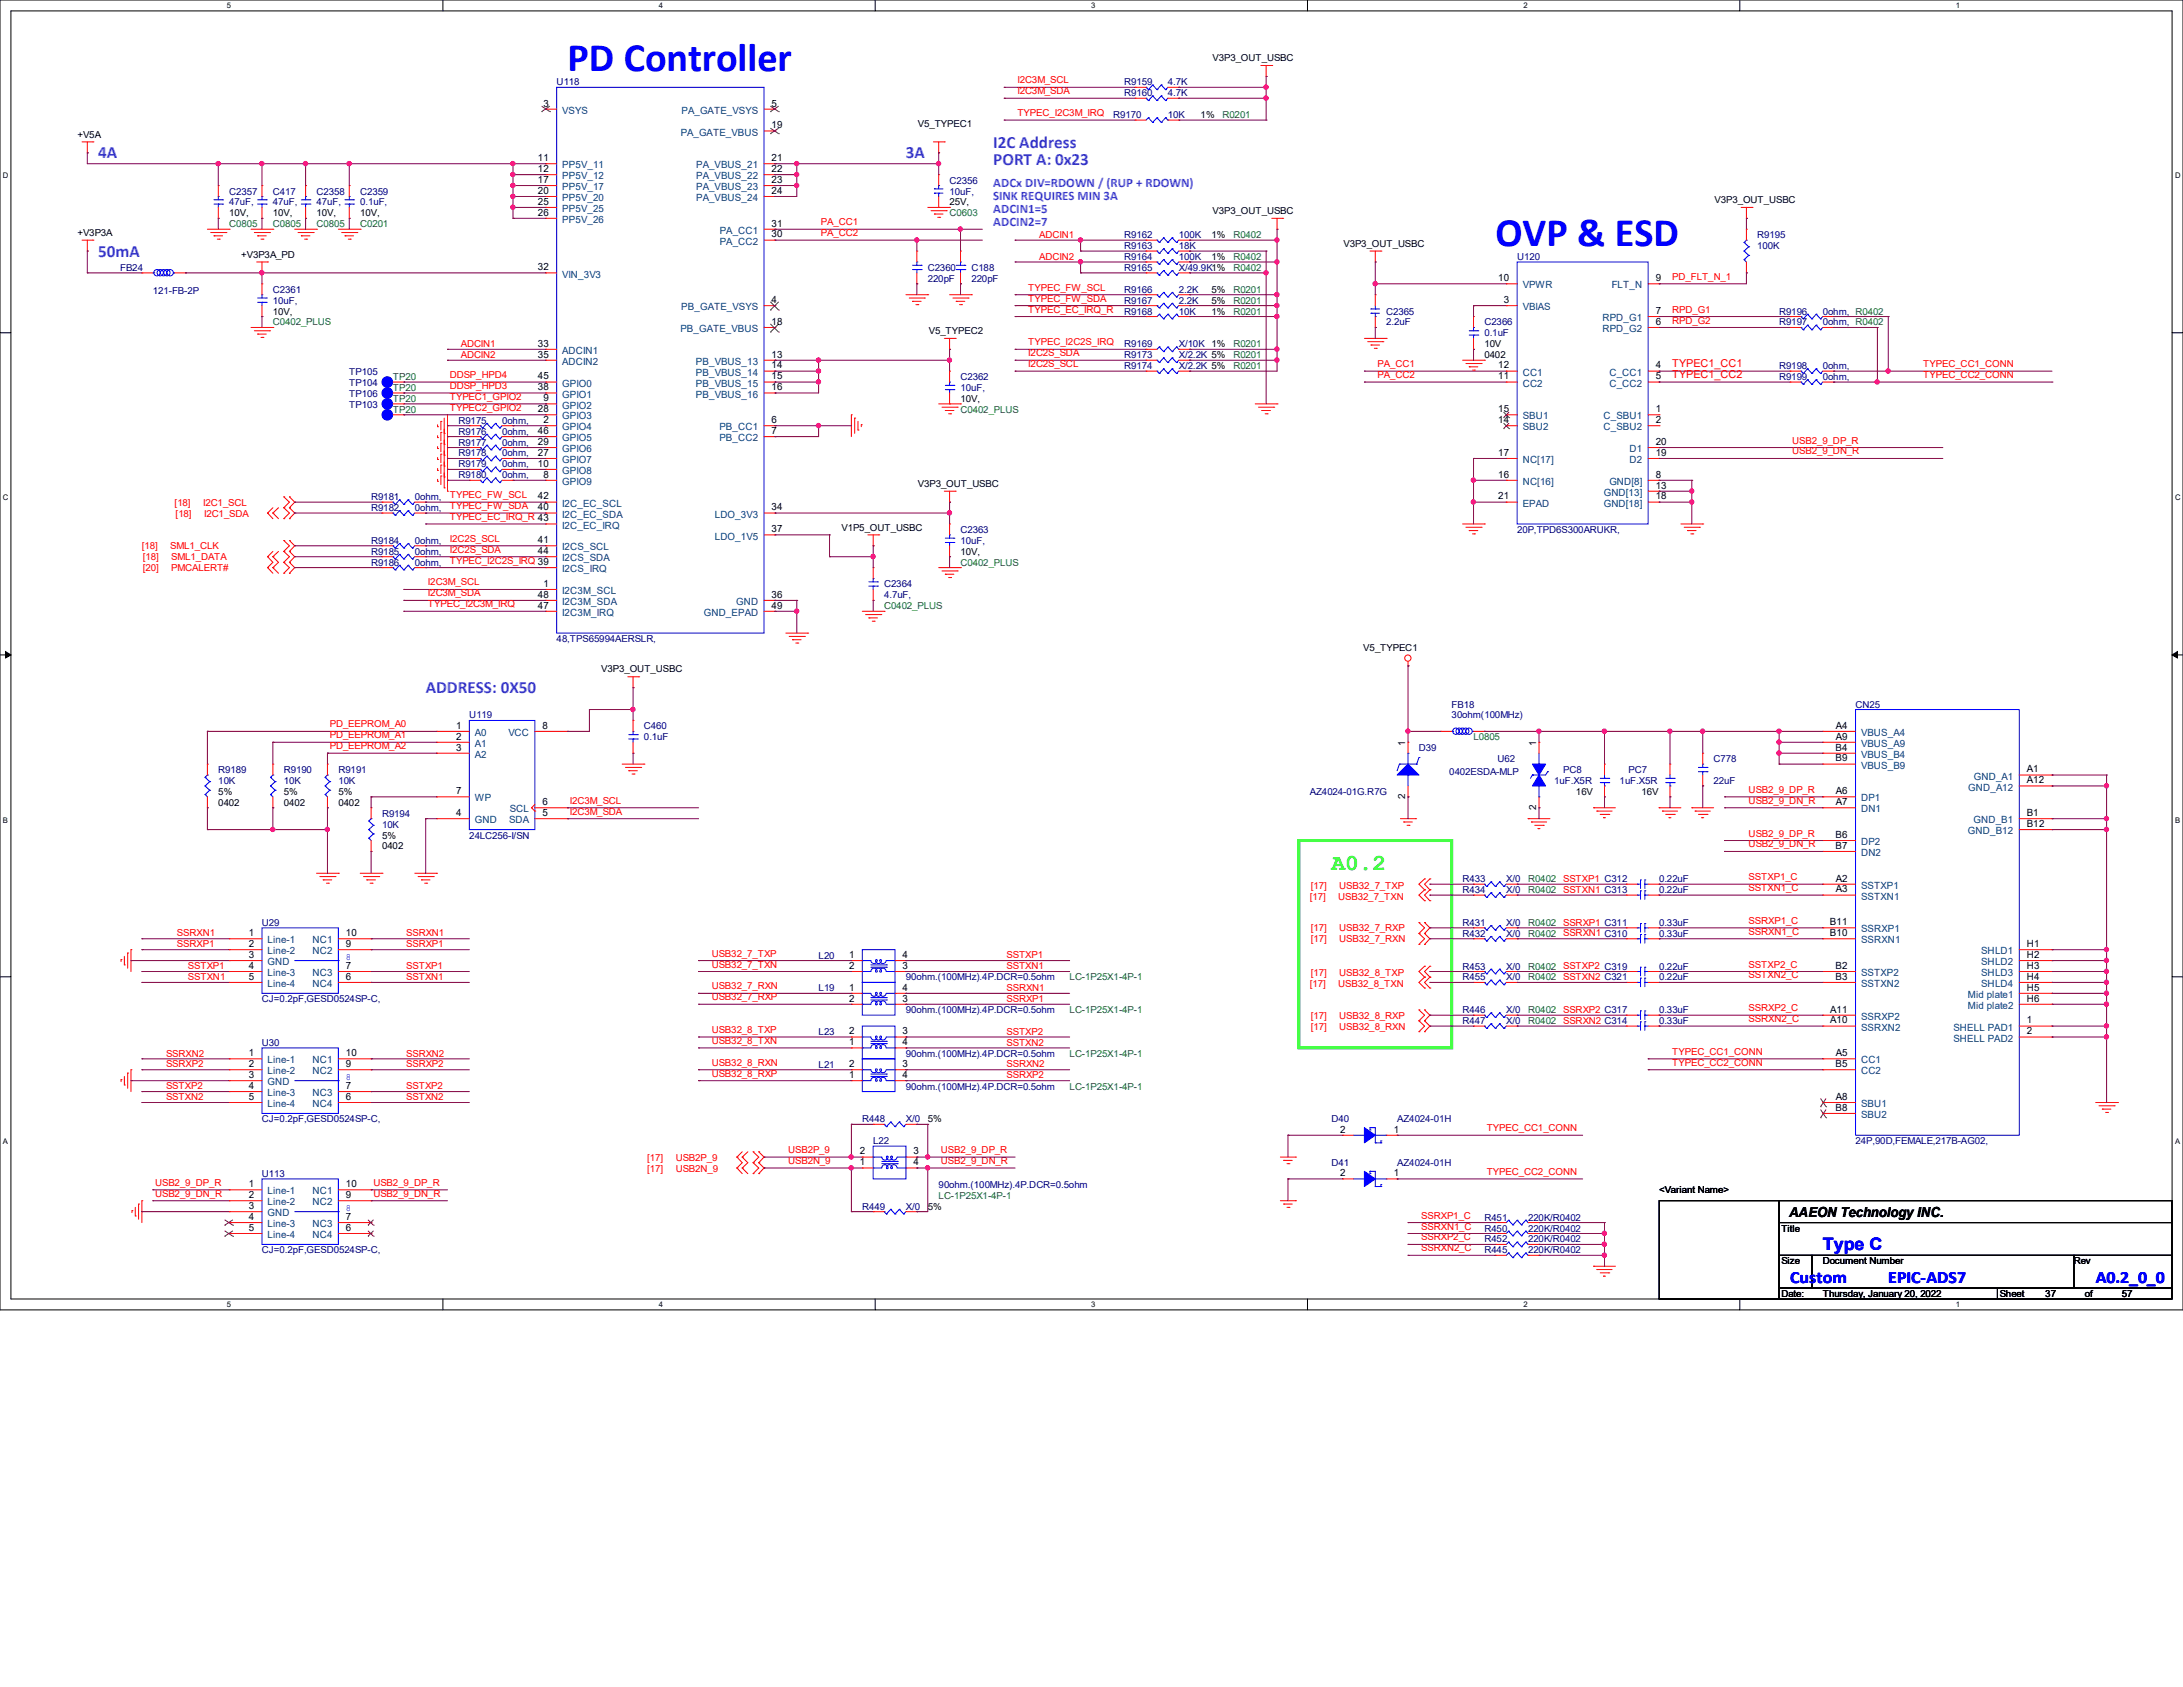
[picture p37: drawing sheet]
<svg xmlns="http://www.w3.org/2000/svg" width="279mm" height="216mm" viewBox="0 0 279 216" stroke-linecap="round" stroke-linejoin="round" font-family="sans-serif">
<defs><g id="words">
<g font-size="5.2" fill="#00f">
<text x="72.6" y="9.1">PD Controller</text>
<text x="191.4" y="31.5">OVP &amp; ESD</text>
</g>
<text font-size="2.9" fill="#0f0" x="170.4" y="111.4">A0.2</text>
<g font-size="2.2" fill="#8000ff">
<text x="12.6" y="20.3">4A</text>
<text x="116" y="20.3">3A</text>
<text x="127.1" y="18.9">I2C Address</text>
<text x="127.1" y="21.1">PORT A: 0x23</text>
<text x="12.6" y="32.9">50mA</text>
<text x="54.5" y="88.7">ADDRESS: 0X50</text>
</g>
<g font-size="2.2" fill="#00f">
<text x="233.3" y="159.9">Type C</text>
<text x="229.1" y="164.2">Custom</text>
<text x="241.7" y="164.2">EPIC-ADS7</text>
<text x="268.2" y="164.2">A0.2_0_0</text>
</g>
<text font-size="1.8" x="229" y="155.7">AAEON Technology INC.</text>
<g font-size="1.7" fill="#8000ff">
<text x="127.1" y="23.9">ADCx DIV=RDOWN / (RUP + RDOWN)</text>
<text x="127.1" y="25.6">SINK REQUIRES MIN 3A</text>
<text x="127.1" y="27.2">ADCIN1=5</text>
<text x="127.1" y="28.9">ADCIN2=7</text>
</g>
<g font-size="1.4" fill="#f00">
<text x="214" y="47">TYPEC1_CC1</text>
<text x="214" y="48.4">TYPEC1_CC2</text>
</g>
<g font-size="1.3">
<text x="69.6" y="13.6">3</text>
<text x="98.8" y="13.6">5</text>
<text x="98.8" y="16.4">19</text>
<text x="68.8" y="20.6">11</text>
<text x="68.8" y="22">12</text>
<text x="68.8" y="23.4">17</text>
<text x="98.8" y="20.6">21</text>
<text x="98.8" y="22">22</text>
<text x="98.8" y="23.4">23</text>
<text x="68.8" y="24.8">20</text>
<text x="68.8" y="26.2">25</text>
<text x="68.8" y="27.6">26</text>
<text x="98.8" y="24.8">24</text>
<text x="98.8" y="29">31</text>
<text x="68.8" y="34.6">32</text>
<text x="98.8" y="30.4">30</text>
<text x="191.8" y="36">10</text>
<text x="211.9" y="36">9</text>
<text x="98.8" y="38.8">4</text>
<text x="98.8" y="41.6">18</text>
<text x="192.5" y="38.8">3</text>
<text x="211.9" y="41.6">6</text>
<text x="211.9" y="40.2">7</text>
<text x="68.8" y="44.4">33</text>
<text x="68.8" y="45.8">35</text>
<text x="98.8" y="45.8">13</text>
<text x="98.8" y="47.2">14</text>
<text x="191.8" y="47.2">12</text>
<text x="211.9" y="47.2">4</text>
<text x="68.8" y="52.7">28</text>
<text x="68.8" y="50">38</text>
<text x="68.8" y="48.6">45</text>
<text x="69.6" y="51.3">9</text>
<text x="98.8" y="48.6">15</text>
<text x="98.8" y="50">16</text>
<text x="191.8" y="48.6">11</text>
<text x="191.8" y="52.7">15</text>
<text x="211.9" y="48.6">5</text>
<text x="211.9" y="52.7">1</text>
<text x="68.8" y="59.7">10</text>
<text x="68.8" y="58.3">27</text>
<text x="68.8" y="56.9">29</text>
<text x="68.8" y="55.5">46</text>
<text x="69.6" y="54.1">2</text>
<text x="98.8" y="54.1">6</text>
<text x="98.8" y="55.5">7</text>
<text x="191.8" y="54.1">14</text>
<text x="191.8" y="58.3">17</text>
<text x="211.9" y="54.1">2</text>
<text x="211.9" y="56.9">20</text>
<text x="211.9" y="58.3">19</text>
<text x="68.8" y="65.3">40</text>
<text x="68.8" y="63.9">42</text>
<text x="69.6" y="61.1">8</text>
<text x="98.8" y="65.3">34</text>
<text x="191.8" y="61.1">16</text>
<text x="191.8" y="63.9">21</text>
<text x="211.9" y="61.1">8</text>
<text x="211.9" y="62.5">13</text>
<text x="211.9" y="63.9">18</text>
<text x="68.8" y="69.5">41</text>
<text x="68.8" y="70.9">44</text>
<text x="98.8" y="68.1">37</text>
<text x="68.8" y="77.9">47</text>
<text x="68.8" y="76.5">48</text>
<text x="69.6" y="75.1">1</text>
<text x="98.8" y="76.5">36</text>
<text x="98.8" y="77.9">49</text>
<text x="58.4" y="93.3">1</text>
<text x="58.4" y="94.7">2</text>
<text x="69.4" y="93.3">8</text>
<text x="235" y="93.3">A4</text>
<text x="235" y="94.7">A9</text>
<text x="58.4" y="96.1">3</text>
<text x="58.4" y="101.6">7</text>
<text x="234.9" y="96.1">B4</text>
<text x="234.9" y="97.5">B9</text>
<text x="235" y="101.6">A6</text>
<text x="259.4" y="98.8">A1</text>
<text x="259.4" y="100.2">A12</text>
<text x="58.4" y="104.4">4</text>
<text x="69.4" y="104.4">5</text>
<text x="69.4" y="103">6</text>
<text x="234.9" y="107.2">B6</text>
<text x="235" y="103">A7</text>
<text x="259.4" y="104.4">B1</text>
<text x="259.4" y="105.8">B12</text>
<text x="234.9" y="108.6">B7</text>
<text x="235" y="112.8">A2</text>
<text x="31.8" y="119.8">1</text>
<text x="44.3" y="119.8">10</text>
<text x="234.2" y="119.8">B10</text>
<text x="234.2" y="118.4">B11</text>
<text x="235" y="114.2">A3</text>
<text x="31.8" y="121.2">2</text>
<text x="31.8" y="122.6">3</text>
<text x="31.8" y="124">4</text>
<text x="31.8" y="125.4">5</text>
<text x="44.3" y="121.2">9</text>
<text x="44.3" y="124">7</text>
<text x="44.3" y="125.4">6</text>
<text x="108.7" y="124">2</text>
<text x="108.7" y="122.6">1</text>
<text x="115.5" y="122.6">4</text>
<text x="115.5" y="124">3</text>
<text x="234.9" y="124">B2</text>
<text x="234.9" y="125.4">B3</text>
<text x="259.4" y="121.2">H1</text>
<text x="259.4" y="122.6">H2</text>
<text x="259.4" y="124">H3</text>
<text x="259.4" y="125.4">H4</text>
<text x="108.7" y="128.2">2</text>
<text x="108.7" y="126.8">1</text>
<text x="115.5" y="126.8">4</text>
<text x="115.5" y="128.2">3</text>
<text x="234.3" y="131">A10</text>
<text x="234.3" y="129.6">A11</text>
<text x="259.4" y="126.8">H5</text>
<text x="259.4" y="128.2">H6</text>
<text x="259.4" y="131">1</text>
<text x="31.8" y="135.2">1</text>
<text x="31.8" y="136.6">2</text>
<text x="31.8" y="138">3</text>
<text x="44.3" y="136.6">9</text>
<text x="44.3" y="135.2">10</text>
<text x="108.7" y="132.4">2</text>
<text x="108.7" y="133.8">1</text>
<text x="108.7" y="136.6">2</text>
<text x="108.7" y="138">1</text>
<text x="115.5" y="133.8">4</text>
<text x="115.5" y="132.4">3</text>
<text x="115.5" y="138">4</text>
<text x="115.5" y="136.6">3</text>
<text x="234.9" y="136.6">B5</text>
<text x="235" y="135.2">A5</text>
<text x="259.4" y="132.4">2</text>
<text x="31.8" y="139.4">4</text>
<text x="31.8" y="140.8">5</text>
<text x="44.3" y="139.4">7</text>
<text x="44.3" y="140.8">6</text>
<text x="234.9" y="142.2">B8</text>
<text x="235" y="140.8">A8</text>
<text x="110.1" y="147.7">2</text>
<text x="110.1" y="149.1">1</text>
<text x="116.9" y="149.1">4</text>
<text x="116.9" y="147.7">3</text>
<text x="171.5" y="144.9">2</text>
<text x="178.4" y="144.9">1</text>
<text x="31.8" y="151.9">1</text>
<text x="31.8" y="153.3">2</text>
<text x="31.8" y="154.7">3</text>
<text x="44.3" y="153.3">9</text>
<text x="44.3" y="151.9">10</text>
<text x="171.5" y="150.5">2</text>
<text x="178.4" y="150.5">1</text>
<text x="31.8" y="156.1">4</text>
<text x="31.8" y="157.5">5</text>
<text x="44.3" y="156.1">7</text>
<text x="44.3" y="157.5">6</text>
</g>
<g font-size="1.3" fill="#004080">
<text x="72" y="14.6">VSYS</text>
<text x="87.1" y="17.4">PA_GATE_VBUS</text>
<text x="87.2" y="14.6">PA_GATE_VSYS</text>
<text x="72" y="21.5">PP5V_11</text>
<text x="72" y="22.9">PP5V_12</text>
<text x="89.1" y="21.5">PA_VBUS_21</text>
<text x="89.1" y="22.9">PA_VBUS_22</text>
<text x="72" y="24.3">PP5V_17</text>
<text x="72" y="25.7">PP5V_20</text>
<text x="72" y="27.1">PP5V_25</text>
<text x="72" y="28.5">PP5V_26</text>
<text x="89.1" y="24.3">PA_VBUS_23</text>
<text x="89.1" y="25.7">PA_VBUS_24</text>
<text x="92.1" y="29.9">PA_CC1</text>
<text x="72" y="35.5">VIN_3V3</text>
<text x="92.1" y="31.3">PA_CC2</text>
<text x="87.2" y="39.7">PB_GATE_VSYS</text>
<text x="194.9" y="36.9">VPWR</text>
<text x="194.9" y="39.7">VBIAS</text>
<text x="205.1" y="41.1">RPD_G1</text>
<text x="206.3" y="36.9">FLT_N</text>
<text x="72" y="45.3">ADCIN1</text>
<text x="72" y="46.7">ADCIN2</text>
<text x="87.1" y="42.5">PB_GATE_VBUS</text>
<text x="89.1" y="46.7">PB_VBUS_13</text>
<text x="205.1" y="42.5">RPD_G2</text>
<text x="72" y="52.3">GPIO2</text>
<text x="72" y="53.7">GPIO3</text>
<text x="72" y="50.9">GPIO1</text>
<text x="72" y="49.5">GPIO0</text>
<text x="89.1" y="48.1">PB_VBUS_14</text>
<text x="89.1" y="49.5">PB_VBUS_15</text>
<text x="89.1" y="50.9">PB_VBUS_16</text>
<text x="194.9" y="48.1">CC1</text>
<text x="194.9" y="49.5">CC2</text>
<text x="194.9" y="53.7">SBU1</text>
<text x="205.2" y="53.7">C_SBU1</text>
<text x="206" y="48.1">C_CC1</text>
<text x="206" y="49.5">C_CC2</text>
<text x="72" y="55.1">GPIO4</text>
<text x="72" y="59.3">GPIO7</text>
<text x="72" y="57.9">GPIO6</text>
<text x="72" y="56.5">GPIO5</text>
<text x="92.1" y="55.1">PB_CC1</text>
<text x="92.1" y="56.5">PB_CC2</text>
<text x="194.9" y="55.1">SBU2</text>
<text x="194.9" y="59.3">NC[17]</text>
<text x="205.2" y="55.1">C_SBU2</text>
<text x="208.6" y="57.9">D1</text>
<text x="208.6" y="59.3">D2</text>
<text x="72" y="62.1">GPIO9</text>
<text x="72" y="60.7">GPIO8</text>
<text x="72" y="64.9">I2C_EC_SCL</text>
<text x="194.9" y="62.1">NC[16]</text>
<text x="194.9" y="64.9">EPAD</text>
<text x="205.3" y="63.5">GND[13]</text>
<text x="205.3" y="64.9">GND[18]</text>
<text x="206" y="62.1">GND[8]</text>
<text x="72" y="66.3">I2C_EC_SDA</text>
<text x="72" y="70.4">I2CS_SCL</text>
<text x="72" y="67.6">I2C_EC_IRQ</text>
<text x="72" y="71.8">I2CS_SDA</text>
<text x="91.5" y="66.3">LDO_3V3</text>
<text x="91.5" y="69">LDO_1V5</text>
<text x="72" y="76">I2C3M_SCL</text>
<text x="72" y="73.2">I2CS_IRQ</text>
<text x="72" y="77.4">I2C3M_SDA</text>
<text x="94.2" y="77.4">GND</text>
<text x="72" y="78.8">I2C3M_IRQ</text>
<text x="90.1" y="78.8">GND_EPAD</text>
<text x="60.8" y="94.2">A0</text>
<text x="60.8" y="95.6">A1</text>
<text x="65.1" y="94.2">VCC</text>
<text x="238.2" y="94.2">VBUS_A4</text>
<text x="238.2" y="95.6">VBUS_A9</text>
<text x="60.8" y="97">A2</text>
<text x="238.2" y="97">VBUS_B4</text>
<text x="238.2" y="98.4">VBUS_B9</text>
<text x="251.9" y="101.2">GND_A12</text>
<text x="252.6" y="99.8">GND_A1</text>
<text x="60.8" y="102.6">WP</text>
<text x="60.8" y="105.4">GND</text>
<text x="65.1" y="105.4">SDA</text>
<text x="65.2" y="104">SCL</text>
<text x="238.2" y="102.6">DP1</text>
<text x="238.2" y="104">DN1</text>
<text x="251.9" y="106.8">GND_B12</text>
<text x="252.6" y="105.4">GND_B1</text>
<text x="238.2" y="113.8">SSTXP1</text>
<text x="238.2" y="108.2">DP2</text>
<text x="238.2" y="109.6">DN2</text>
<text x="238.2" y="115.1">SSTXN1</text>
<text x="238.2" y="119.3">SSRXP1</text>
<text x="34.2" y="120.7">Line-1</text>
<text x="34.2" y="122.1">Line-2</text>
<text x="34.2" y="123.5">GND</text>
<text x="34.2" y="124.9">Line-3</text>
<text x="40" y="122.1">NC2</text>
<text x="40" y="124.9">NC3</text>
<text x="40" y="120.7">NC1</text>
<text x="238.2" y="124.9">SSTXP2</text>
<text x="238.2" y="120.7">SSRXN1</text>
<text x="253.6" y="122.1">SHLD1</text>
<text x="253.6" y="123.5">SHLD2</text>
<text x="253.6" y="124.9">SHLD3</text>
<text x="34.2" y="126.3">Line-4</text>
<text x="40" y="126.3">NC4</text>
<text x="238.2" y="131.9">SSRXN2</text>
<text x="238.2" y="130.5">SSRXP2</text>
<text x="238.2" y="126.3">SSTXN2</text>
<text x="250" y="131.9">SHELL PAD1</text>
<text x="251.9" y="127.7">Mid plate1</text>
<text x="251.9" y="129.1">Mid plate2</text>
<text x="253.6" y="126.3">SHLD4</text>
<text x="34.2" y="136.1">Line-1</text>
<text x="34.2" y="137.5">Line-2</text>
<text x="40" y="137.5">NC2</text>
<text x="40" y="136.1">NC1</text>
<text x="238.2" y="136.1">CC1</text>
<text x="238.2" y="137.5">CC2</text>
<text x="250" y="133.3">SHELL PAD2</text>
<text x="34.2" y="138.9">GND</text>
<text x="34.2" y="140.3">Line-3</text>
<text x="34.2" y="141.7">Line-4</text>
<text x="40" y="140.3">NC3</text>
<text x="40" y="141.7">NC4</text>
<text x="238.2" y="141.7">SBU1</text>
<text x="238.2" y="143.1">SBU2</text>
<text x="34.2" y="152.9">Line-1</text>
<text x="34.2" y="154.3">Line-2</text>
<text x="34.2" y="155.7">GND</text>
<text x="40" y="154.3">NC2</text>
<text x="40" y="152.9">NC1</text>
<text x="34.2" y="157.1">Line-3</text>
<text x="34.2" y="158.5">Line-4</text>
<text x="40" y="157.1">NC3</text>
<text x="40" y="158.5">NC4</text>
</g>
<g font-size="1.2" fill="#000080">
<text x="71.2" y="10.9">U118</text>
<text x="143.9" y="10.9">R9159</text>
<text x="149.5" y="10.9">4.7K</text>
<text x="142.5" y="15.1">R9170</text>
<text x="143.9" y="12.3">R9160</text>
<text x="149.5" y="15.1">10K</text>
<text x="149.5" y="12.3">4.7K</text>
<text x="121.5" y="23.5">C2356</text>
<text x="29.3" y="24.9">C2357</text>
<text x="29.3" y="26.3">47uF,</text>
<text x="34.9" y="24.9">C417</text>
<text x="34.9" y="26.3">47uF,</text>
<text x="40.5" y="24.9">C2358</text>
<text x="40.5" y="26.3">47uF,</text>
<text x="46.1" y="24.9">C2359</text>
<text x="46.1" y="26.3">0.1uF,</text>
<text x="121.5" y="24.9">10uF,</text>
<text x="15.4" y="34.7">FB24</text>
<text x="118.7" y="34.7">C2360</text>
<text x="124.3" y="34.7">C188</text>
<text x="143.9" y="34.7">R9165</text>
<text x="143.9" y="31.9">R9163</text>
<text x="143.9" y="30.5">R9162</text>
<text x="143.9" y="33.3">R9164</text>
<text x="150.9" y="34.7">X/49.9K1%</text>
<text x="150.9" y="31.9">18K</text>
<text x="150.9" y="30.5">100K</text>
<text x="150.9" y="33.3">100K</text>
<text x="194.2" y="33.3">U120</text>
<text x="224.9" y="30.5">R9195</text>
<text x="224.9" y="31.9">100K</text>
<text x="19.6" y="37.6">121-FB-2P</text>
<text x="34.9" y="37.5">C2361</text>
<text x="34.9" y="38.9">10uF,</text>
<text x="118.7" y="36.1">220pF</text>
<text x="124.3" y="36.1">220pF</text>
<text x="143.9" y="38.9">R9167</text>
<text x="143.9" y="40.3">R9168</text>
<text x="143.9" y="37.5">R9166</text>
<text x="150.9" y="38.9">2.2K</text>
<text x="150.9" y="40.3">10K</text>
<text x="150.9" y="37.5">2.2K</text>
<text x="177.4" y="40.3">C2365</text>
<text x="177.4" y="41.7">2.2uF</text>
<text x="190" y="41.7">C2366</text>
<text x="227.7" y="40.3">R9196</text>
<text x="227.7" y="41.7">R9197</text>
<text x="233.3" y="40.3">0ohm, R0402</text>
<text x="233.3" y="41.7">0ohm, R0402</text>
<text x="44.7" y="48">TP105</text>
<text x="143.9" y="47.2">R9174</text>
<text x="143.9" y="45.8">R9173</text>
<text x="143.9" y="44.5">R9169</text>
<text x="150.9" y="47.2">X/2.2K 5%</text>
<text x="150.9" y="45.8">X/2.2K 5%</text>
<text x="150.9" y="44.5">X/10K 1%</text>
<text x="190" y="43.1">0.1uF</text>
<text x="227.7" y="47.2">R9198</text>
<text x="233.3" y="47.2">0ohm,</text>
<text x="44.7" y="49.4">TP104</text>
<text x="44.7" y="50.8">TP106</text>
<text x="44.7" y="52.2">TP103</text>
<text x="122.9" y="48.6">C2362</text>
<text x="122.9" y="50">10uF,</text>
<text x="227.7" y="48.6">R9199</text>
<text x="233.3" y="48.6">0ohm,</text>
<text x="58.7" y="57">R9177</text>
<text x="58.7" y="58.4">R9178</text>
<text x="58.7" y="59.8">R9179</text>
<text x="58.7" y="54.2">R9175</text>
<text x="58.7" y="55.6">R9176</text>
<text x="64.3" y="57">0ohm,</text>
<text x="64.3" y="58.4">0ohm,</text>
<text x="64.3" y="59.8">0ohm,</text>
<text x="64.3" y="54.2">0ohm,</text>
<text x="64.3" y="55.6">0ohm,</text>
<text x="47.5" y="64">R9181</text>
<text x="47.5" y="65.4">R9182</text>
<text x="53.1" y="64">0ohm,</text>
<text x="53.1" y="65.4">0ohm,</text>
<text x="58.7" y="61.2">R9180</text>
<text x="64.3" y="61.2">0ohm,</text>
<text x="47.5" y="69.6">R9184</text>
<text x="47.5" y="71">R9185</text>
<text x="53.1" y="69.6">0ohm,</text>
<text x="53.1" y="71">0ohm,</text>
<text x="122.9" y="68.2">C2363</text>
<text x="122.9" y="69.6">10uF,</text>
<text x="194.2" y="68.2">20P,TPD6S300ARUKR,</text>
<text x="47.5" y="72.4">R9186</text>
<text x="53.1" y="72.4">0ohm,</text>
<text x="113.2" y="75.2">C2364</text>
<text x="113.2" y="76.6">4.7uF,</text>
<text x="71.2" y="82.2">48,TPS65994AERSLR,</text>
<text x="60.1" y="91.9">U119</text>
<text x="82.4" y="93.3">C460</text>
<text x="82.4" y="94.7">0.1uF</text>
<text x="185.8" y="90.6">FB18</text>
<text x="185.8" y="91.9">30ohm(100MHz)</text>
<text x="237.5" y="90.6">CN25</text>
<text x="27.9" y="98.9">R9189</text>
<text x="27.9" y="100.3">10K</text>
<text x="36.3" y="98.9">R9190</text>
<text x="36.3" y="100.3">10K</text>
<text x="43.3" y="98.9">R9191</text>
<text x="43.3" y="100.3">10K</text>
<text x="167.6" y="101.7">AZ4024-01G.R7G</text>
<text x="181.6" y="96.1">D39</text>
<text x="185.5" y="99.2">0402ESDA-MLP</text>
<text x="191.7" y="97.5">U62</text>
<text x="198.9" y="100.3">1uF.X5R</text>
<text x="200.1" y="98.9">PC8</text>
<text x="207.3" y="100.3">1uF.X5R</text>
<text x="208.4" y="98.9">PC7</text>
<text x="219.3" y="97.5">C778</text>
<text x="219.3" y="100.3">22uF</text>
<text x="48.9" y="104.5">R9194</text>
<text x="48.9" y="105.9">10K</text>
<text x="60.1" y="107.3">24LC256-I/SN</text>
<text x="187.2" y="112.9">R433</text>
<text x="192.8" y="112.9">X/0</text>
<text x="212.3" y="112.9">0.22uF</text>
<text x="33.5" y="118.5">U29</text>
<text x="187.2" y="114.3">R434</text>
<text x="187.2" y="118.5">R431</text>
<text x="187.2" y="119.9">R432</text>
<text x="192.8" y="114.3">X/0</text>
<text x="192.8" y="118.5">X/0</text>
<text x="192.8" y="119.9">X/0</text>
<text x="212.3" y="118.5">0.33uF</text>
<text x="212.3" y="119.9">0.33uF</text>
<text x="212.3" y="114.3">0.22uF</text>
<text x="104.8" y="122.7">L20</text>
<text x="115.9" y="125.5">90ohm.(100MHz).4P.DCR=0.5ohm</text>
<text x="187.2" y="124.1">R453</text>
<text x="187.2" y="125.5">R455</text>
<text x="192.8" y="124.1">X/0</text>
<text x="192.8" y="125.5">X/0</text>
<text x="212.3" y="124.1">0.22uF</text>
<text x="212.3" y="125.5">0.22uF</text>
<text x="33.5" y="128.3">CJ=0.2pF,GESD0524SP-C,</text>
<text x="104.8" y="126.9">L19</text>
<text x="115.9" y="129.7">90ohm.(100MHz).4P.DCR=0.5ohm</text>
<text x="187.2" y="129.7">R446</text>
<text x="187.2" y="131.1">R447</text>
<text x="192.8" y="129.7">X/0</text>
<text x="192.8" y="131.1">X/0</text>
<text x="212.3" y="129.7">0.33uF</text>
<text x="212.3" y="131.1">0.33uF</text>
<text x="33.5" y="133.9">U30</text>
<text x="104.8" y="132.5">L23</text>
<text x="104.8" y="136.7">L21</text>
<text x="115.9" y="135.3">90ohm.(100MHz).4P.DCR=0.5ohm</text>
<text x="33.5" y="143.6">CJ=0.2pF,GESD0524SP-C,</text>
<text x="110.4" y="143.6">R448</text>
<text x="115.9" y="139.4">90ohm.(100MHz).4P.DCR=0.5ohm</text>
<text x="115.9" y="143.6">X/0</text>
<text x="170.4" y="143.6">D40</text>
<text x="178.8" y="143.6">AZ4024-01H</text>
<text x="111.8" y="146.4">L22</text>
<text x="170.4" y="149.2">D41</text>
<text x="178.8" y="149.2">AZ4024-01H</text>
<text x="237.5" y="146.4">24P,90D,FEMALE,217B-AG02,</text>
<text x="33.5" y="150.6">U113</text>
<text x="110.4" y="154.8">R449</text>
<text x="115.9" y="154.8">X/0</text>
<text x="120.1" y="152">90ohm.(100MHz).4P.DCR=0.5ohm</text>
<text x="33.5" y="160.4">CJ=0.2pF,GESD0524SP-C,</text>
<text x="190" y="156.2">R451</text>
<text x="190" y="157.6">R450</text>
<text x="190" y="159">R452</text>
<text x="190" y="160.4">R445</text>
<text x="195.6" y="156.2">220K/R0402</text>
<text x="195.6" y="157.6">220K/R0402</text>
<text x="195.6" y="159">220K/R0402</text>
<text x="195.6" y="160.4">220K/R0402</text>
</g>
<g font-size="1.2" fill="#f00">
<text x="130.2" y="10.7">I2C3M_SCL</text>
<text x="130.2" y="12.1">I2C3M_SDA</text>
<text x="130.2" y="14.9">TYPEC_I2C3M_IRQ</text>
<text x="105.1" y="28.8">PA_CC1</text>
<text x="105.1" y="30.2">PA_CC2</text>
<text x="133" y="30.4">ADCIN1</text>
<text x="133" y="33.2">ADCIN2</text>
<text x="214" y="35.8">PD_FLT_N_1</text>
<text x="131.6" y="37.2">TYPEC_FW_SCL</text>
<text x="131.6" y="38.6">TYPEC_FW_SDA</text>
<text x="131.6" y="40">TYPEC_EC_IRQ_R</text>
<text x="214" y="40">RPD_G1</text>
<text x="214" y="41.4">RPD_G2</text>
<text x="59" y="44.4">ADCIN1</text>
<text x="59" y="45.8">ADCIN2</text>
<text x="131.6" y="44.2">TYPEC_I2C2S_IRQ</text>
<text x="131.6" y="45.6">I2C2S_SDA</text>
<text x="131.6" y="47">I2C2S_SCL</text>
<text x="176.3" y="47">PA_CC1</text>
<text x="246.2" y="47">TYPEC_CC1_CONN</text>
<text x="57.6" y="48.4">DDSP_HPD4</text>
<text x="57.6" y="49.8">DDSP_HPD3</text>
<text x="57.6" y="51.2">TYPEC1_GPIO2</text>
<text x="57.6" y="52.6">TYPEC2_GPIO2</text>
<text x="176.3" y="48.4">PA_CC2</text>
<text x="246.2" y="48.4">TYPEC_CC2_CONN</text>
<text x="229.4" y="56.8">USB2_9_DP_R</text>
<text x="229.4" y="58.2">USB2_9_DN_R</text>
<text x="22.4" y="64.7">[18]</text>
<text x="26" y="64.7">I2C1_SCL</text>
<text x="57.6" y="63.8">TYPEC_FW_SCL</text>
<text x="57.6" y="65.2">TYPEC_FW_SDA</text>
<text x="18.2" y="70.3">[18]</text>
<text x="18.3" y="71.7">[18]</text>
<text x="21.8" y="70.3">SML1_CLK</text>
<text x="21.9" y="71.7">SML1_DATA</text>
<text x="22.5" y="66.1">[18]</text>
<text x="26.1" y="66.1">I2C1_SDA</text>
<text x="57.6" y="66.5">TYPEC_EC_IRQ_R 43</text>
<text x="57.6" y="69.3">I2C2S_SCL</text>
<text x="57.6" y="70.7">I2C2S_SDA</text>
<text x="18.3" y="73.1">[20]</text>
<text x="21.9" y="73.1">PMCALERT#</text>
<text x="54.8" y="74.9">I2C3M_SCL</text>
<text x="54.8" y="76.3">I2C3M_SDA</text>
<text x="54.8" y="77.7">TYPEC_I2C3M_IRQ</text>
<text x="57.6" y="72.1">TYPEC_I2C2S_IRQ 39</text>
<text x="42.2" y="93.1">PD_EEPROM_A0</text>
<text x="42.2" y="94.5">PD_EEPROM_A1</text>
<text x="42.2" y="95.9">PD_EEPROM_A2</text>
<text x="223.8" y="101.5">USB2_9_DP_R</text>
<text x="72.9" y="102.9">I2C3M_SCL</text>
<text x="72.9" y="104.3">I2C3M_SDA</text>
<text x="223.8" y="102.9">USB2_9_DN_R</text>
<text x="223.8" y="107.1">USB2_9_DP_R</text>
<text x="167.8" y="113.7">[17]</text>
<text x="171.4" y="113.7">USB32_7_TXP</text>
<text x="200.1" y="112.9">SSTXP1 C312</text>
<text x="223.8" y="112.6">SSTXP1_C</text>
<text x="223.8" y="108.5">USB2_9_DN_R</text>
<text x="22.6" y="119.8">SSRXN1</text>
<text x="52" y="119.8">SSRXN1</text>
<text x="167.6" y="115.1">[17]</text>
<text x="167.8" y="119.2">[17]</text>
<text x="171.3" y="115.1">USB32_7_TXN</text>
<text x="171.4" y="119.2">USB32_7_RXP</text>
<text x="200.1" y="114.3">SSTXN1 C313</text>
<text x="200.1" y="118.4">SSRXP1 C311</text>
<text x="200.1" y="119.8">SSRXN1 C310</text>
<text x="223.8" y="114">SSTXN1_C</text>
<text x="223.8" y="118.2">SSRXP1_C</text>
<text x="223.8" y="119.6">SSRXN1_C</text>
<text x="22.6" y="121.2">SSRXP1</text>
<text x="24" y="124">SSTXP1</text>
<text x="24" y="125.4">SSTXN1</text>
<text x="52" y="124">SSTXP1</text>
<text x="52" y="125.4">SSTXN1</text>
<text x="52" y="121.2">SSRXP1</text>
<text x="91.1" y="122.4">USB32_7_TXP</text>
<text x="91.1" y="123.8">USB32_7_TXN</text>
<text x="128.8" y="122.6">SSTXP1</text>
<text x="128.8" y="124">SSTXN1</text>
<text x="167.8" y="120.6">[17]</text>
<text x="167.8" y="124.9">[17]</text>
<text x="171.4" y="120.6">USB32_7_RXN</text>
<text x="171.4" y="124.9">USB32_8_TXP</text>
<text x="200.1" y="124">SSTXP2 C319</text>
<text x="200.1" y="125.4">SSTXN2 C321</text>
<text x="223.8" y="123.8">SSTXP2_C</text>
<text x="223.8" y="125.2">SSTXN2_C</text>
<text x="91.1" y="126.6">USB32_7_RXN</text>
<text x="91.1" y="128">USB32_7_RXP</text>
<text x="128.8" y="126.8">SSRXN1</text>
<text x="128.8" y="128.2">SSRXP1</text>
<text x="167.6" y="126.3">[17]</text>
<text x="167.8" y="130.4">[17]</text>
<text x="167.8" y="131.8">[17]</text>
<text x="171.3" y="126.3">USB32_8_TXN</text>
<text x="171.4" y="130.4">USB32_8_RXP</text>
<text x="171.4" y="131.8">USB32_8_RXN</text>
<text x="200.1" y="129.6">SSRXP2 C317</text>
<text x="200.1" y="131">SSRXN2 C314</text>
<text x="223.8" y="129.4">SSRXP2_C</text>
<text x="223.8" y="130.8">SSRXN2_C</text>
<text x="21.3" y="135.2">SSRXN2</text>
<text x="21.3" y="136.6">SSRXP2</text>
<text x="52" y="135.2">SSRXN2</text>
<text x="52" y="136.6">SSRXP2</text>
<text x="91.1" y="132.2">USB32_8_TXP</text>
<text x="91.1" y="133.6">USB32_8_TXN</text>
<text x="91.1" y="136.4">USB32_8_RXN</text>
<text x="91.1" y="137.8">USB32_8_RXP</text>
<text x="128.8" y="132.4">SSTXP2</text>
<text x="128.8" y="133.8">SSTXN2</text>
<text x="128.8" y="136.6">SSRXN2</text>
<text x="214" y="135">TYPEC_CC1_CONN</text>
<text x="214" y="136.4">TYPEC_CC2_CONN</text>
<text x="21.3" y="139.4">SSTXP2</text>
<text x="21.3" y="140.8">SSTXN2</text>
<text x="52" y="140.8">SSTXN2</text>
<text x="52" y="139.4">SSTXP2</text>
<text x="128.8" y="138">SSRXP2</text>
<text x="82.8" y="148.5">[17]</text>
<text x="82.8" y="149.9">[17]</text>
<text x="86.5" y="148.5">USB2P_9</text>
<text x="86.5" y="149.9">USB2N_9</text>
<text x="100.9" y="147.6">USB2P_9</text>
<text x="100.9" y="149">USB2N_9</text>
<text x="120.4" y="149">USB2_9_DN_R</text>
<text x="120.4" y="147.6">USB2_9_DP_R</text>
<text x="190.3" y="144.8">TYPEC_CC1_CONN</text>
<text x="19.9" y="153.2">USB2_9_DN_R</text>
<text x="19.9" y="151.8">USB2_9_DP_R</text>
<text x="47.8" y="151.8">USB2_9_DP_R</text>
<text x="47.8" y="153.2">USB2_9_DN_R</text>
<text x="181.9" y="156">SSRXP1_C</text>
<text x="190.3" y="150.4">TYPEC_CC2_CONN</text>
<text x="181.9" y="160.1">SSRXN2_C</text>
<text x="181.9" y="158.7">SSRXP2_C</text>
<text x="181.9" y="157.4">SSRXN1_C</text>
</g>
<g font-size="1.2">
<text x="155.2" y="7.8">V3P3_OUT_USBC</text>
<text x="9.9" y="17.6">+V5A</text>
<text x="117.5" y="16.2">V5_TYPEC1</text>
<text x="153.7" y="15.1">1%</text>
<text x="29.3" y="27.7">10V,</text>
<text x="34.9" y="27.7">10V,</text>
<text x="40.5" y="27.7">10V,</text>
<text x="46.1" y="27.7">10V,</text>
<text x="121.5" y="26.3">25V,</text>
<text x="155.2" y="27.4">V3P3_OUT_USBC</text>
<text x="219.4" y="26">V3P3_OUT_USBC</text>
<text x="9.9" y="30.2">+V3P3A</text>
<text x="30.9" y="33">+V3P3A_PD</text>
<text x="155.1" y="30.5">1%</text>
<text x="155.1" y="33.3">1%</text>
<text x="171.9" y="31.6">V3P3_OUT_USBC</text>
<text x="34.9" y="40.3">10V,</text>
<text x="155.1" y="38.9">5%</text>
<text x="155.1" y="40.3">1%</text>
<text x="155.1" y="37.5">5%</text>
<text x="118.9" y="42.8">V5_TYPEC2</text>
<text x="190" y="44.5">10V</text>
<text x="190" y="45.8">0402</text>
<text x="122.9" y="51.4">10V,</text>
<text x="117.5" y="62.3">V3P3_OUT_USBC</text>
<text x="107.7" y="67.9">V1P5_OUT_USBC</text>
<text x="122.9" y="71">10V,</text>
<text x="174.5" y="83.3">V5_TYPEC1</text>
<text x="77" y="86.1">V3P3_OUT_USBC</text>
<text x="179.9" y="95.4" transform="rotate(-90 179.9 95.4)">1</text>
<text x="196.6" y="95.4" transform="rotate(-90 196.6 95.4)">1</text>
<text x="27.9" y="101.7">5%</text>
<text x="36.3" y="101.7">5%</text>
<text x="43.3" y="101.7">5%</text>
<text x="201.7" y="101.7">16V</text>
<text x="210.1" y="101.7">16V</text>
<text x="27.9" y="103.1">0402</text>
<text x="36.3" y="103.1">0402</text>
<text x="43.3" y="103.1">0402</text>
<text x="48.9" y="107.3">5%</text>
<text x="179.9" y="102.2" transform="rotate(-90 179.9 102.2)">2</text>
<text x="196.6" y="103.6" transform="rotate(-90 196.6 103.6)">2</text>
<text x="48.9" y="108.7">0402</text>
<text x="118.7" y="143.6">5%</text>
<text x="118.7" y="154.8">5%</text>
<text x="212.3" y="152.7">&lt;Variant Name&gt;</text>
<text x="228" y="157.6">Title</text>
<text x="228" y="161.8">Size</text>
<text x="233.3" y="161.8">Document Number</text>
<text x="265.4" y="161.8">Rev</text>
<text x="228" y="166">Date:</text>
<text x="233.3" y="166">Thursday, January 20, 2022</text>
<text x="255.9" y="166">Sheet</text>
<text x="261.8" y="166">37</text>
<text x="266.8" y="166">of</text>
<text x="271.6" y="166">57</text>
</g>
<g font-size="1.2" fill="#008000">
<text x="156.5" y="15.1">R0201</text>
<text x="29.3" y="29.1">C0805</text>
<text x="34.9" y="29.1">C0805</text>
<text x="40.5" y="29.1">C0805</text>
<text x="46.1" y="29.1">C0201</text>
<text x="121.5" y="27.7">C0603</text>
<text x="157.9" y="34.7">R0402</text>
<text x="157.9" y="30.5">R0402</text>
<text x="157.9" y="33.3">R0402</text>
<text x="34.9" y="41.7">C0402_PLUS</text>
<text x="157.9" y="38.9">R0201</text>
<text x="157.9" y="40.3">R0201</text>
<text x="157.9" y="37.5">R0201</text>
<text x="157.9" y="47.2">R0201</text>
<text x="157.9" y="45.8">R0201</text>
<text x="157.9" y="44.5">R0201</text>
<text x="50.3" y="50">TP20</text>
<text x="50.3" y="48.6">TP20</text>
<text x="50.3" y="51.4">TP20</text>
<text x="50.3" y="52.8">TP20</text>
<text x="122.9" y="52.8">C0402_PLUS</text>
<text x="113.2" y="78">C0402_PLUS</text>
<text x="122.9" y="72.4">C0402_PLUS</text>
<text x="188.6" y="94.7">L0805</text>
<text x="195.6" y="112.9">R0402</text>
<text x="195.6" y="114.3">R0402</text>
<text x="195.6" y="118.5">R0402</text>
<text x="195.6" y="119.9">R0402</text>
<text x="136.9" y="125.5">LC-1P25X1-4P-1</text>
<text x="195.6" y="124.1">R0402</text>
<text x="195.6" y="125.5">R0402</text>
<text x="136.9" y="129.7">LC-1P25X1-4P-1</text>
<text x="195.6" y="129.7">R0402</text>
<text x="195.6" y="131.1">R0402</text>
<text x="136.9" y="135.3">LC-1P25X1-4P-1</text>
<text x="136.9" y="139.4">LC-1P25X1-4P-1</text>
<text x="120.1" y="153.4">LC-1P25X1-4P-1</text>
</g>
<g font-size="1.2" fill="#00f">
<text x="44.3" y="122.9">8</text>
<text x="44.3" y="138.2">8</text>
<text x="44.3" y="155">8</text>
</g>
<g font-size="1">
<text x="29" y="1">5</text>
<text x="84.3" y="1">4</text>
<text x="139.7" y="1">3</text>
<text x="195" y="1">2</text>
<text x="250.3" y="1">1</text>
<text x=".4" y="22.8">D</text>
<text x="278.4" y="22.8">D</text>
<text x=".4" y="64">C</text>
<text x="278.4" y="64">C</text>
<text x=".4" y="105.3">B</text>
<text x="278.4" y="105.3">B</text>
<text x=".4" y="146.5">A</text>
<text x="278.4" y="146.5">A</text>
<text x="29" y="167.3">5</text>
<text x="84.3" y="167.3">4</text>
<text x="139.7" y="167.3">3</text>
<text x="195" y="167.3">2</text>
<text x="250.3" y="167.3">1</text>
</g>
</g></defs>
<path d="M0 0h279.4v167.6h-279.4zM1.4 1.4h276.6v164.8h-276.6z" fill="none" stroke="#000" stroke-width=".13"/>
<g fill="#fff">
<path d="M29 .2h.6v1.1h-.6z"/>
<path d="M29 166.4h.6v1.1h-.6z"/>
</g>
<path d="M56.7 0v1.4M56.7 166.2v1.4" fill="none" stroke="#000" stroke-width=".13"/>
<g fill="#fff">
<path d="M84.3 .2h.6v1.1h-.6z"/>
<path d="M84.3 166.4h.6v1.1h-.6z"/>
</g>
<path d="M112 0v1.4M112 166.2v1.4" fill="none" stroke="#000" stroke-width=".13"/>
<g fill="#fff">
<path d="M139.7 .2h.5v1.1h-.5z"/>
<path d="M139.7 166.4h.5v1.1h-.5z"/>
</g>
<path d="M167.3 0v1.4M167.3 166.2v1.4" fill="none" stroke="#000" stroke-width=".13"/>
<g fill="#fff">
<path d="M195 .2h.5v1.1h-.5z"/>
<path d="M195 166.4h.5v1.1h-.5z"/>
</g>
<path d="M222.7 0v1.4M222.7 166.2v1.4" fill="none" stroke="#000" stroke-width=".13"/>
<g fill="#fff">
<path d="M250.3 .2h.6v1.1h-.6z"/>
<path d="M250.3 166.4h.6v1.1h-.6z"/>
<path d="M.4 22h.7v1.1h-.7z"/>
<path d="M278.4 22h.7v1.1h-.7z"/>
<path d="M.4 63.2h.7v1.1h-.7z"/>
<path d="M278.4 63.2h.7v1.1h-.7z"/>
</g>
<path d="M0 42.6h1.4M278 42.6h1.4" fill="none" stroke="#000" stroke-width=".13"/>
<g fill="#fff">
<path d="M.4 104.4h.6v1.1h-.6z"/>
<path d="M278.4 104.4h.6v1.1h-.6z"/>
</g>
<path d="M0 83.8h1.4M278 83.8h1.4" fill="none" stroke="#000" stroke-width=".13"/>
<path d="M.7 83.4l.7 .4-.7 .4zM278 83.8l.7-.4v.8z" fill="#000" stroke="#000" stroke-width=".13"/>
<g fill="#fff">
<path d="M.4 145.6h.6v1.1h-.6z"/>
<path d="M278.4 145.6h.6v1.1h-.6z"/>
</g>
<path d="M0 125h1.4M278 125h1.4M212.3 153.7h15.4v12.5h-15.4zM227.7 153.7h50.3v2.8h-50.3zM227.7 156.5h50.3v4.2h-50.3zM227.7 160.7h4.2v4.1h-4.2zM227.7 164.8h28v1.4h-28zM231.9 160.7h33.5v4.1h-33.5zM255.7 164.8h22.3v1.4h-22.3zM265.4 160.7h12.6v4.1h-12.6z" fill="none" stroke="#000" stroke-width=".13"/>
<path d="M166.2 107.6h19.6v26.5h-19.6z" fill="none" stroke="#0f0" stroke-width=".38"/>
<g fill="none" stroke="#f00" stroke-width=".13">
<path d="M10.5 18.2h1.4M11.2 19.6h.1M11.2 18.2v1.4M11.9 18.2h.1M69.8 14h.1M69.8 14h1.4M97.8 14h1.4M97.8 16.8h1.4M99.2 14h.1M99.2 16.8h.1M119.5 18.2h1.4M120.1 19.6h.1"/>
<path d="M120.1 18.2v1.4M120.9 18.2h.1M145.3 15.4h.1M145.3 12.6h.1M145.3 11.2h.1M145.3 15.4h1.4M145.3 12.6h1.4M145.3 11.2h1.4M149.5 15.4h1.4M149.5 12.6h1.4M149.5 11.2h1.4M150.9 15.4h.1"/>
<path d="M150.9 12.6h.1M150.9 11.2h.1M161.4 8.4h1.4M162.1 9.8h.1M162.1 8.4v1.4M162.8 8.4h.1M10.5 30.7h1.4M11.2 32.1h.1M11.2 30.7v1.4M11.9 30.7h.1M18.2 34.9h.1M18.2 34.9h1.4"/>
<path d="M22.4 34.9h1.3M23.7 34.9h.1M26.5 29.3h2.8M27 29.8h1.9M27.4 30.2h.1M27.4 30.2h1.1M27.8 30.6h.3M27.9 27.9h.1M27.9 23.7h.1M27.9 23.7v1.4M27.9 26.5v1.4M28.1 30.6h.1"/>
<path d="M28.9 29.8h.1M29.3 29.3h.1M32.1 29.3h2.8M32.6 29.8h1.9M32.9 33.5h1.3M33 30.2h.1M33 30.2h1.1M33.4 30.6h.3M33.5 34.9h.1M33.5 27.9h.1M33.5 23.7h.1M33.5 36.3h.1"/>
<path d="M33.5 23.7v1.4M33.5 26.5v1.4M33.5 33.5v1.4M33.5 36.3v1.4M33.5 39.1v1.4M33.7 30.6h.1M34.2 33.5h.1M34.5 29.8h.1M34.9 29.3h.1M37.7 29.3h2.8M38.1 29.8h2M38.6 30.2h.1"/>
<path d="M38.6 30.2h1.1M39 30.6h.2M39.1 27.9h.1M39.1 23.7h.1M39.1 23.7v1.4M39.1 26.5v1.4M39.2 30.6h.1M40.1 29.8h.1M40.5 29.3h.1M43.3 29.3h2.8M43.7 29.8h2M44.2 30.2h.1"/>
<path d="M44.2 30.2h1.1M44.6 30.6h.2M44.7 27.9h.1M44.7 23.7h.1M44.7 23.7v1.4M44.7 26.5v1.4M44.8 30.6h.1M45.7 29.8h.1M46.1 29.3h.1M69.8 21h.1M69.8 22.4h.1M69.8 23.7h.1"/>
<path d="M69.8 25.1h.1M69.8 26.5h.1M69.8 27.9h.1M69.8 34.9h.1M69.8 26.5h1.4M69.8 27.9h1.4M69.8 34.9h1.4M69.8 21h1.4M69.8 22.4h1.4M69.8 23.7h1.4M69.8 25.1h1.4M97.8 29.3h1.4"/>
<path d="M97.8 30.7h1.4M97.8 39.1h1.4M97.8 21h1.4M97.8 22.4h1.4M97.8 23.7h1.4M97.8 25.1h1.4M99.2 39.1h.1M99.2 21h.1M99.2 22.4h.1M99.2 23.7h.1M99.2 25.1h.1M99.2 30.7h.1"/>
<path d="M99.2 29.3h.1M116 37.7h2.7M116.4 38.1h1.9M116.8 38.6h.1M116.8 38.6h1.1M117.2 39h.3M117.3 36.3h.1M117.3 32.1h.1M117.3 32.1v1.4M117.3 34.9v1.4M117.5 39h.1M118.3 38.1h.1"/>
<path d="M118.7 37.7h.1M118.7 26.5h2.8M119.2 27h1.9M119.6 27.4h.1M119.6 27.4h1.1M120 27.8h.3M120.1 26.5h.1M120.1 22.4h.1M120.1 22.4v1.3M120.1 25.1v1.4M120.3 27.8h.1M121.1 27h.1"/>
<path d="M121.5 26.5h.1M121.5 37.7h2.8M122 38.1h1.9M122.4 38.6h.1M122.4 38.6h1.1M122.8 39h.3M122.9 36.3h.1M122.9 32.1h.1M122.9 32.1v1.4M122.9 34.9v1.4M123.1 39h.1M123.9 38.1h.1"/>
<path d="M124.3 37.7h.1M146.7 39.1h.1M146.7 34.9h.1M146.7 32.1h.1M146.7 30.7h.1M146.7 33.5h.1M146.7 37.7h.1M146.7 30.7h1.4M146.7 33.5h1.4M146.7 37.7h1.4M146.7 32.1h1.4M146.7 39.1h1.4"/>
<path d="M146.7 34.9h1.4M150.9 30.7h1.4M150.9 33.5h1.4M150.9 37.7h1.4M150.9 32.1h1.4M150.9 39.1h1.4M150.9 34.9h1.4M152.3 39.1h.1M152.3 34.9h.1M152.3 32.1h.1M152.3 30.7h.1M152.3 33.5h.1"/>
<path d="M152.3 37.7h.1M162.8 27.9h1.4M163.4 29.3h.1M163.4 27.9v1.4M164.2 27.9h.1M175.3 32.1h1.4M176 33.5h.1M176 37.7h.1M176 32.1v1.4M176 37.7v1.4M176.7 32.1h.1M192.8 36.3h.1"/>
<path d="M192.8 39.1h.1M192.8 39.1h1.4M192.8 36.3h1.4M210.9 36.3h1.4M212.3 36.3h.1M222.8 26.5h1.4M223.5 27.9h.1M223.5 34.9h.1M223.5 29.3h.1M223.5 26.5v1.4M223.5 29.3v1.4M223.5 33.5v1.4"/>
<path d="M224.2 26.5h.1M32.1 41.9h2.8M32.6 42.3h1.9M33 42.8h.1M33 42.8h1.1M33.4 43.2h.3M33.5 40.5h.1M33.7 43.2h.1M34.5 42.3h.1M34.9 41.9h.1M50.3 51.7h1.4M50.3 50.3h1.4"/>
<path d="M50.3 48.9h1.4M50.3 53.1h1.4M51.7 50.3h.1M51.7 48.9h.1M51.7 51.7h.1M51.7 53.1h.1M56 54.6h.1M56 56h.1M56 57.4h.1M56 58.8h.1M56 54.4v.2M56 55.8v.2"/>
<path d="M56 57.1v.3M56 58.5v.3M56 59.9v.3M56.4 53.9h.1M56.4 55.3h.1M56.4 56.7h.1M56.4 58.1h.1M56.4 59.5h.1M56.4 53.9v1.1M56.4 55.3v1.1M56.4 56.7v1.1M56.4 58.1v1.1"/>
<path d="M56.4 59.5v1.1M56.9 55.5h.1M56.9 56.9h.1M56.9 58.3h.1M56.9 59.6h.1M56.9 53.5v8.9M57.3 55.9h.1M57.3 57.3h.1M57.3 58.7h.1M57.3 53.1v9.8M60.1 57.3h.1M60.1 58.7h.1"/>
<path d="M60.1 54.5h.1M60.1 55.9h.1M60.1 57.3h1.4M60.1 54.5h1.4M60.1 58.7h1.4M60.1 55.9h1.4M64.3 57.3h1.4M64.3 54.5h1.4M64.3 58.7h1.4M64.3 55.9h1.4M65.7 57.3h.1M65.7 58.7h.1"/>
<path d="M65.7 54.5h.1M65.7 55.9h.1M69.8 54.5h.1M69.8 51.7h.1M69.8 58.7h.1M69.8 53.1h.1M69.8 57.3h.1M69.8 44.7h.1M69.8 46.1h.1M69.8 50.3h.1M69.8 48.9h.1M69.8 55.9h.1"/>
<path d="M69.8 51.7h1.4M69.8 46.1h1.4M69.8 57.3h1.4M69.8 50.3h1.4M69.8 48.9h1.4M69.8 53.1h1.4M69.8 54.5h1.4M69.8 58.7h1.4M69.8 55.9h1.4M69.8 44.7h1.4M97.8 41.9h1.4M97.8 46.1h1.4"/>
<path d="M97.8 47.5h1.4M97.8 50.3h1.4M97.8 48.9h1.4M97.8 54.5h1.4M97.8 55.9h1.4M99.2 54.5h.1M99.2 55.9h.1M99.2 46.1h.1M99.2 47.5h.1M99.2 48.9h.1M99.2 50.3h.1M99.2 41.9h.1"/>
<path d="M109 53.1h.1M109 53.1v2.8M109.4 53.5h.1M109.4 53.5v2M109.8 55h.1M109.8 53.9v1.1M110.2 54.4h.1M110.2 54.4v.2M120.1 51.7h2.8M120.6 52.1h1.9M120.9 43.3h1.4M121 52.5h.1"/>
<path d="M121 52.5h1.1M121.4 53h.3M121.5 44.7h.1M121.5 51.7h.1M121.5 47.5h.1M121.5 43.3v1.4M121.5 47.5v1.4M121.5 50.3v1.4M121.7 53h.1M122.3 43.3h.1M122.5 52.1h.1M122.9 51.7h.1"/>
<path d="M146.7 47.5h.1M146.7 46.1h.1M146.7 40.5h.1M146.7 44.7h.1M146.7 46.1h1.4M146.7 47.5h1.4M146.7 40.5h1.4M146.7 44.7h1.4M150.9 46.1h1.4M150.9 47.5h1.4M150.9 40.5h1.4M150.9 44.7h1.4"/>
<path d="M152.3 47.5h.1M152.3 46.1h.1M152.3 40.5h.1M152.3 44.7h.1M160.7 51.7h2.7M161.1 52.1h1.9M161.5 52.5h.1M161.5 52.5h1.1M161.9 53h.3M162.2 53h.1M163 52.1h.1M163.4 51.7h.1"/>
<path d="M174.6 43.3h2.8M175 43.7h2M175.5 44.2h.1M175.5 44.2h1.1M175.9 44.6h.2M176 41.9h.1M176 40.5v1.4M176.1 44.6h.1M177 43.7h.1M177.4 43.3h.1M187.2 46.1h2.8M187.6 46.5h2"/>
<path d="M188 46.9h.1M188 46.9h1.1M188.5 47.4h.2M188.6 44.7h.1M188.6 40.5h.1M188.6 40.5v1.4M188.6 43.3v1.4M188.7 47.4h.1M189.6 46.5h.1M190 46.1h.1M192.8 47.5h.1M192.8 48.9h.1"/>
<path d="M192.8 53.1h.1M192.8 54.5h.1M192.8 58.7h.1M192.8 47.5h1.4M192.8 48.9h1.4M192.8 53.1h1.4M192.8 54.5h1.4M192.8 58.7h1.4M210.9 41.9h1.4M210.9 47.5h1.4M210.9 57.3h1.4M210.9 48.9h1.4"/>
<path d="M210.9 53.1h1.4M210.9 54.5h1.4M210.9 58.7h1.4M210.9 40.5h1.4M212.3 47.5h.1M212.3 48.9h.1M212.3 53.1h.1M212.3 54.5h.1M212.3 57.3h.1M212.3 58.7h.1M212.3 41.9h.1M212.3 40.5h.1"/>
<path d="M229.1 47.5h.1M229.1 48.9h.1M229.1 40.5h.1M229.1 41.9h.1M229.1 41.9h1.4M229.1 47.5h1.4M229.1 48.9h1.4M229.1 40.5h1.4M233.3 41.9h1.4M233.3 47.5h1.4M233.3 48.9h1.4M233.3 40.5h1.4"/>
<path d="M234.7 47.5h.1M234.7 48.9h.1M234.7 40.5h.1M234.7 41.9h.1M34.2 65.7h.1M34.2 71.2h.1M34.2 72.6h.1M34.2 65.7l.7 .7M34.2 71.2l.7 .8-.7 .6M34.2 72.6l.7 .8M34.9 65.7h.1M34.9 71.2h.1"/>
<path d="M34.9 72.6h.1M34.9 65.7l.7 .7M34.9 65l-.7 .7M34.9 71.2l.7 .8-.7 .6M34.9 70.6l-.7 .6M34.9 72.6l.7 .8M35.6 65l-.7 .7M35.6 70.6l-.7 .6M36.3 65h.1M36.3 63.6h.1M36.3 66.4h.1M36.3 70.6h.1"/>
<path d="M36.3 69.2h.1M36.3 72h.1M36.3 73.4h.1M36.3 63.6l.7 .7-.7 .7M36.3 65l.7 .7-.7 .7M36.3 69.2l.7 .6-.7 .8M36.3 70.6l.7 .6-.7 .8M36.3 72l.7 .6-.7 .8M37 63.6h.1M37 65h.1M37 66.4h.1M37 69.2h.1"/>
<path d="M37 70.6h.1M37 72h.1M37 73.4h.1M37 63.6l.7 .7-.7 .7M37 65l.7 .7-.7 .7M37 69.2l.7 .6-.7 .8M37 70.6l.7 .6-.7 .8M37 72l.7 .6-.7 .8M48.9 69.8h.1M48.9 71.2h.1M48.9 64.3h.1M48.9 72.6h.1"/>
<path d="M48.9 65.7h.1M48.9 72.6h1.4M48.9 64.3h1.4M48.9 65.7h1.4M48.9 69.8h1.4M48.9 71.2h1.4M53.1 72.6h1.4M53.1 64.3h1.4M53.1 65.7h1.4M53.1 69.8h1.4M53.1 71.2h1.4M54.5 69.8h.1"/>
<path d="M54.5 71.2h.1M54.5 64.3h.1M54.5 72.6h.1M54.5 65.7h.1M56 60.2h.1M56 61.6h.1M56 61.3v.3M56.4 60.9h.1M56.4 60.9v1.1M56.9 61h.1M56.9 62.4h.1M57.3 60.1h.1"/>
<path d="M57.3 61.5h.1M57.3 62.9h.1M60.1 60.1h.1M60.1 61.5h.1M60.1 61.5h1.4M60.1 60.1h1.4M64.3 61.5h1.4M64.3 60.1h1.4M65.7 60.1h.1M65.7 61.5h.1M69.8 75.4h.1M69.8 61.5h.1"/>
<path d="M69.8 60.1h.1M69.8 72.6h.1M69.8 65.7h.1M69.8 69.8h.1M69.8 64.3h.1M69.8 67.1h.1M69.8 71.2h.1M69.8 78.2h.1M69.8 76.8h.1M69.8 72.6h1.4M69.8 78.2h1.4M69.8 67.1h1.4"/>
<path d="M69.8 61.5h1.4M69.8 64.3h1.4M69.8 75.4h1.4M69.8 60.1h1.4M69.8 65.7h1.4M69.8 76.8h1.4M69.8 69.8h1.4M69.8 71.2h1.4M97.8 68.5h1.4M97.8 78.2h1.4M97.8 65.7h1.4M97.8 76.8h1.4"/>
<path d="M99.2 65.7h.1M99.2 76.8h.1M99.2 68.5h.1M99.2 78.2h.1M110.4 78.2h2.8M110.8 78.7h1.9M111.1 68.5h1.4M111.2 79.1h.1M111.2 79.1h1.1M111.6 79.5h.3M111.8 69.8h.1M111.8 76.8h.1"/>
<path d="M111.8 72.6h.1M111.8 68.5v1.3M111.8 72.6v1.4M111.8 75.4v1.4M111.9 79.5h.1M112.5 68.5h.1M112.7 78.7h.1M113.2 78.2h.1M120.1 72.6h2.8M120.6 73.1h1.9M120.9 62.9h1.4M121 73.5h.1"/>
<path d="M121 73.5h1.1M121.4 73.9h.3M121.5 64.3h.1M121.5 71.2h.1M121.5 67.1h.1M121.5 62.9v1.4M121.5 67.1v1.4M121.5 69.8v1.4M121.7 73.9h.1M122.3 62.9h.1M122.5 73.1h.1M122.9 72.6h.1"/>
<path d="M187.2 67.1h2.8M187.6 67.5h2M188 67.9h.1M188 67.9h1.1M188.5 68.3h.2M188.7 68.3h.1M189.6 67.5h.1M190 67.1h.1M192.8 61.5h.1M192.8 64.3h.1M192.8 61.5h1.4M192.8 64.3h1.4"/>
<path d="M210.9 62.9h1.4M210.9 61.5h1.4M210.9 64.3h1.4M212.3 61.5h.1M212.3 62.9h.1M212.3 64.3h.1M215.1 67.1h2.8M215.6 67.5h1.9M216 67.9h.1M216 67.9h1.1M216.4 68.3h.3M216.7 68.3h.1"/>
<path d="M217.5 67.5h.1M217.9 67.1h.1M26.5 97.8h.1M26.5 97.8v1.4M34.9 97.8h.1M34.9 97.8v1.4M41.9 97.8h.1M41.9 97.8v1.4M55.9 93.6h.1M55.9 95h.1M55.9 96.4h.1M55.9 93.6h4.2"/>
<path d="M55.9 95h4.2M55.9 96.4h4.2M68.5 93.6h4.1M72.6 93.6h.1M79.6 97.8h2.8M80.1 98.2h1.9M80.3 86.6h1.4M80.5 98.6h.1M80.5 98.6h1.1M80.9 99.1h.3M81 88h.1M81 96.4h.1"/>
<path d="M81 92.2h.1M81 86.6v1.4M81 92.2v1.4M81 95v1.4M81.2 99.1h.1M81.7 86.6h.1M82 98.2h.1M82.4 97.8h.1M100.6 81h2.8M101 81.4h2M101.4 81.9h.1M101.4 81.9h1.1"/>
<path d="M101.9 82.3h.2M102.1 82.3h.1M103 81.4h.1M103.4 81h.1M180.2 85.2h.1M180.2 95h.1M180.2 84.7v.5M180.2 95v1.4M184.4 93.6h.1M184.4 93.6h1.4M188.6 93.6h1.4M190 93.6h.1"/>
<path d="M197 95h.1M197 95v1.4M205.4 97.8h.1M205.4 97.8v1.4M213.7 97.8h.1M213.7 97.8v1.4M217.9 96.4h.1M217.9 96.4v1.4M217.9 99.2v1.4M233.3 93.6h.1M233.3 95h.1M233.3 96.4h.1"/>
<path d="M233.3 97.8h.1M233.3 97.8h4.2M233.3 93.6h4.2M233.3 95h4.2M233.3 96.4h4.2M258.4 99.2h4.2M262.6 99.2h.1M26.5 103.4h.1M26.5 102v1.4M34.9 103.4h.1M34.9 102v1.4M40.5 111.8h2.8"/>
<path d="M40.9 112.2h2M41.4 112.6h.1M41.4 112.6h1.1M41.8 113h.2M41.9 103.4h.1M41.9 102v1.4M42 113h.1M42.9 112.2h.1M43.3 111.8h.1M46.1 111.8h2.8M46.5 112.2h2M46.9 112.6h.1"/>
<path d="M46.9 112.6h1.1M47.4 113h.2M47.5 109h.1M47.5 103.4h.1M47.5 103.4v1.4M47.5 107.6v1.4M47.6 113h.1M48.5 112.2h.1M48.9 111.8h.1M53.1 111.8h2.8M53.5 112.2h2M53.9 112.6h.1"/>
<path d="M53.9 112.6h1.1M54.4 113h.2M54.6 113h.1M55.5 112.2h.1M55.9 111.8h.1M55.9 102h.1M55.9 104.8h.1M55.9 104.8h4.2M55.9 102h4.2M68 103.4h.1M68 103.4l.5 .4M68.5 103.8h.1"/>
<path d="M68.5 103.4h4.1M68.5 104.8h4.1M68.5 103l-.5 .4M72.6 104.8h.1M72.6 103.4h.1M179.2 104.8h2M179.7 105.2h.1M179.7 105.2h1.1M180.1 105.6h.2M180.2 102h.1M180.2 100.6v1.4M180.3 105.6h.1"/>
<path d="M181.2 104.8h.1M181.6 119.5h.1M181.6 118.1h.1M181.6 118.1l.7 .6-.7 .8M181.6 119.5l.7 .6-.7 .8M182.3 118.1h.1M182.3 119.5h.1M182.3 112.5h.1M182.3 113.9h.1M182.3 115.3h.1M182.3 118.1l.7 .6-.7 .8M182.3 119.5l.7 .6-.7 .8"/>
<path d="M182.3 112.5l-.7 .7 .7 .7M182.3 113.9l-.7 .7 .7 .7M183 112.5h.1M183 113.9h.1M183 115.3h.1M183 112.5l-.7 .7 .7 .7M183 113.9l-.7 .7 .7 .7M188.6 114.6h.1M188.6 118.7h.1M188.6 113.2h.1M188.6 114.6h1.4M188.6 118.7h1.4"/>
<path d="M188.6 113.2h1.4M192.8 114.6h1.4M192.8 118.7h1.4M192.8 113.2h1.4M194.2 114.6h.1M194.2 118.7h.1M194.2 113.2h.1M195.6 104.8h.1M195.6 104.8h2.8M196 105.2h.1M196 105.2h2M196.4 105.6h1.1"/>
<path d="M196.8 106h.1M196.8 106h.3M197 103.4h.1M197 102v1.4M197.5 105.6h.1M204 103.4h.1M204 103.4h2.8M204.4 103.8h.1M204.4 103.8h1.9M204.8 104.2h1.1M205.2 104.6h.1M205.2 104.6h.3"/>
<path d="M205.4 102h.1M205.4 100.6v1.4M205.9 104.2h.1M208.2 118.7h.1M208.2 113.2h.1M208.2 114.6h.1M208.2 114.6h1.3M208.2 118.7h1.3M208.2 113.2h1.3M210.9 114.6h1.4M210.9 118.7h1.4M210.9 113.2h1.4"/>
<path d="M212.3 103.4h.1M212.3 118.7h.1M212.3 113.2h.1M212.3 114.6h.1M212.3 103.4h2.8M212.8 103.8h.1M212.8 103.8h1.9M213.2 104.2h1.1M213.6 104.6h.1M213.6 104.6h.3M213.7 102h.1M213.7 100.6v1.4"/>
<path d="M214.3 104.2h.1M216.5 103.4h.1M216.5 103.4h2.8M217 103.8h.1M217 103.8h1.9M217.4 104.2h1.1M217.8 104.6h.1M217.8 104.6h.3M217.9 100.6h.1M218.5 104.2h.1M233.3 113.2h.1M233.3 114.6h.1"/>
<path d="M233.3 102h.1M233.3 103.4h.1M233.3 107.6h.1M233.3 109h.1M233.3 118.7h.1M233.3 103.4h4.2M233.3 114.6h4.2M233.3 118.7h4.2M233.3 102h4.2M233.3 113.2h4.2M233.3 107.6h4.2M233.3 109h4.2"/>
<path d="M258.4 104.8h4.2M258.4 100.6h4.2M258.4 106.2h4.2M262.6 100.6h.1M262.6 104.8h.1M262.6 106.2h.1M15.5 122.8h.1M15.5 138.2h.1M15.5 122.8v.3M15.5 138.2v.2M15.9 123.5h.1M15.9 138.9h.1"/>
<path d="M15.9 122.4v1.1M15.9 137.8v1.1M16.3 122h.1M16.3 137.3h.1M16.3 122v1.9M16.3 137.3v2M16.8 121.5h.1M16.8 136.9h.1M16.8 121.5v2.8M16.8 136.9v2.8M29.3 120.1h.1M29.3 121.5h.1"/>
<path d="M29.3 122.9h.1M29.3 124.3h.1M29.3 125.7h.1M29.3 135.5h.1M29.3 136.9h.1M29.3 138.3h.1M29.3 139.7h.1M29.3 124.3h4.2M29.3 122.9h4.2M29.3 125.7h4.2M29.3 120.1h4.2M29.3 121.5h4.2"/>
<path d="M29.3 136.9h4.2M29.3 138.3h4.2M29.3 135.5h4.2M29.3 139.7h4.2M43.3 124.3h4.2M43.3 125.7h4.2M43.3 120.1h4.2M43.3 121.5h4.2M43.3 136.9h4.2M43.3 135.5h4.2M43.3 139.7h4.2M47.5 121.5h.1"/>
<path d="M47.5 124.3h.1M47.5 125.7h.1M47.5 120.1h.1M47.5 136.9h.1M47.5 139.7h.1M47.5 135.5h.1M109 124.3h.1M109 122.9h.1M109 132.7h.1M109 134.1h.1M109 128.5h.1M109 127.1h.1"/>
<path d="M109 136.9h.1M109 138.3h.1M109 124.3h1.4M109 122.9h1.4M109 132.7h1.4M109 134.1h1.4M109 128.5h1.4M109 127.1h1.4M109 136.9h1.4M109 138.3h1.4M114.6 124.3h1.4M114.6 122.9h1.4"/>
<path d="M114.6 132.7h1.4M114.6 134.1h1.4M114.6 128.5h1.4M114.6 127.1h1.4M114.6 136.9h1.4M114.6 138.3h1.4M116 122.9h.1M116 124.3h.1M116 134.1h.1M116 132.7h.1M116 127.1h.1M116 128.5h.1"/>
<path d="M116 138.3h.1M116 136.9h.1M181.6 120.9h.1M181.6 130.6h.1M181.6 129.2h.1M181.6 132h.1M181.6 129.2l.7 .7-.7 .7M181.6 130.6l.7 .7-.7 .7M182.3 120.9h.1M182.3 129.2h.1M182.3 130.6h.1M182.3 132h.1"/>
<path d="M182.3 123.7h.1M182.3 125.1h.1M182.3 126.4h.1M182.3 129.2l.7 .7-.7 .7M182.3 130.6l.7 .7-.7 .7M182.3 123.7l-.7 .6 .7 .8M182.3 125.1l-.7 .6 .7 .7M183 123.7h.1M183 125.1h.1M183 126.4h.1M183 123.7l-.7 .6 .7 .8M183 125.1l-.7 .6 .7 .7"/>
<path d="M188.6 129.9h.1M188.6 120.1h.1M188.6 131.3h.1M188.6 124.3h.1M188.6 125.7h.1M188.6 124.3h1.4M188.6 125.7h1.4M188.6 120.1h1.4M188.6 129.9h1.4M188.6 131.3h1.4M192.8 124.3h1.4M192.8 125.7h1.4"/>
<path d="M192.8 120.1h1.4M192.8 129.9h1.4M192.8 131.3h1.4M194.2 129.9h.1M194.2 120.1h.1M194.2 131.3h.1M194.2 124.3h.1M194.2 125.7h.1M208.2 124.3h.1M208.2 125.7h.1M208.2 120.1h.1M208.2 129.9h.1"/>
<path d="M208.2 131.3h.1M208.2 124.3h1.3M208.2 125.7h1.3M208.2 120.1h1.3M208.2 129.9h1.3M208.2 131.3h1.3M210.9 124.3h1.4M210.9 125.7h1.4M210.9 120.1h1.4M210.9 129.9h1.4M210.9 131.3h1.4M212.3 124.3h.1"/>
<path d="M212.3 125.7h.1M212.3 120.1h.1M212.3 129.9h.1M212.3 131.3h.1M233.3 135.5h.1M233.3 131.3h.1M233.3 129.9h.1M233.3 124.3h.1M233.3 125.7h.1M233.3 136.9h.1M233.3 120.1h.1M233.3 124.3h4.2"/>
<path d="M233.3 125.7h4.2M233.3 120.1h4.2M233.3 136.9h4.2M233.3 129.9h4.2M233.3 131.3h4.2M233.3 135.5h4.2M258.4 124.3h4.2M258.4 122.9h4.2M258.4 132.7h4.2M258.4 125.7h4.2M258.4 121.5h4.2M258.4 128.5h4.2"/>
<path d="M258.4 127.1h4.2M258.4 131.3h4.2M262.6 121.5h.1M262.6 122.9h.1M262.6 124.3h.1M262.6 125.7h.1M262.6 127.1h.1M262.6 128.5h.1M262.6 131.3h.1M262.6 132.7h.1M16.9 154.9h.1M16.9 154.9v.3"/>
<path d="M17.3 155.6h.1M17.3 154.5v1.1M17.7 154.1h.1M17.7 154.1v1.9M18.2 153.7h.1M18.2 153.7v2.8M29.3 152.3h.1M29.3 153.7h.1M29.3 155.1h.1M29.3 156.5h.1M29.3 157.9h.1M29.3 141.1h.1"/>
<path d="M29.3 141.1h4.2M29.3 153.7h4.2M29.3 156.5h4.2M29.3 157.9h4.2M29.3 152.3h4.2M29.3 155.1h4.2M43.3 141.1h4.2M43.3 153.7h4.2M43.3 156.5h4.2M43.3 157.9h4.2M43.3 152.3h4.2M47.5 153.7h.1"/>
<path d="M47.5 156.5h.1M47.5 157.9h.1M47.5 152.3h.1M47.5 141.1h.1M94.3 148.1h.1M94.3 149.5h.1M94.3 148.1l.7 .7-.7 .7M94.3 149.5l.7 .7M95 148.1h.1M95 149.5h.1M95 147.4l-.7 .7M95 148.1l.7 .7-.7 .7"/>
<path d="M95 149.5l.7 .7M95.7 147.4l-.7 .7M96.4 147.4h.1M96.4 148.8h.1M96.4 150.2h.1M96.4 147.4l.7 .7-.7 .7M96.4 148.8l.7 .7-.7 .7M97.1 148.8h.1M97.1 147.4h.1M97.1 150.2h.1M97.1 147.4l.7 .7-.7 .7M97.1 148.8l.7 .7-.7 .7"/>
<path d="M110.4 148.1h.1M110.4 149.5h.1M110.4 148.1h1.4M110.4 149.5h1.4M111.8 143.9h.1M111.8 155.1h.1M111.8 143.9h1.4M111.8 155.1h1.4M116 148.1h1.3M116 143.9h1.3M116 155.1h1.3M116 149.5h1.3"/>
<path d="M117.3 143.9h.1M117.3 155.1h.1M117.3 149.5h.1M117.3 148.1h.1M163.9 148.1h1.9M163.9 153.7h1.9M164.3 148.5h.1M164.3 154.1h.1M164.3 148.5h1.1M164.3 154.1h1.1M164.7 148.9h.3M164.7 154.5h.3"/>
<path d="M165 148.9h.1M165 154.5h.1M165.8 148.1h.1M165.8 153.7h.1M171.8 145.3h.1M171.8 150.9h.1M171.8 145.3h1.4M171.8 150.9h1.4M177.4 145.3h1.4M177.4 150.9h1.4M178.8 145.3h.1M178.8 150.9h.1"/>
<path d="M191.4 156.5h.1M191.4 157.9h.1M191.4 159.3h.1M191.4 156.5h1.4M191.4 157.9h1.4M191.4 159.3h1.4M195.6 156.5h1.4M195.6 157.9h1.4M195.6 159.3h1.4M197 156.5h.1M197 157.9h.1M197 159.3h.1"/>
<path d="M233.3 141.1h.1M233.3 142.5h.1M233.3 141.1h4.2M233.3 142.5h4.2M268.2 141.1h2.8M268.6 141.5h2M269.1 141.9h.1M269.1 141.9h1.1M269.5 142.4h.2M269.7 142.4h.1M270.6 141.5h.1M271 141.1h.1"/>
<path d="M191.4 160.7h.1M191.4 160.7h1.4M195.6 160.7h1.4M197 160.7h.1M204 162.1h.1M204 162.1h2.8M204.4 162.5h.1M204.4 162.5h1.9M204.8 162.9h1.1M205.2 163.3h.1M205.2 163.3h.3M205.9 162.9h.1"/>
<circle cx="180.2" cy="84.2" r=".4"/>
</g>
<g fill="none" stroke="#00f" stroke-width=".13">
<path d="M71.2 11.2h26.6v69.8h-26.6zM146.7 12.6h.1M146.7 11.2h.1M146.7 12.6l.3 .3M146.7 11.2l.3 .3M147 15.1h.1M147 12.9h.1M147 11.5h.1M147 15.1l-.3 .3M147 15.1l.5 .6M147.5 15.7h.1M147.5 12.3h.1"/>
<path d="M147.5 10.9h.1M147.5 12.3l-.5 .6M147.5 12.3l.6 .6M147.5 10.9l-.5 .6M147.5 10.9l.6 .6M148.1 15.1h.1M148.1 12.9h.1M148.1 11.5h.1M148.1 15.1l-.6 .6M148.1 15.1l.5 .6M148.6 15.7h.1M148.6 12.3h.1"/>
<path d="M148.6 10.9h.1M148.6 12.3l.6 .6M148.6 12.3l-.5 .6M148.6 10.9l.6 .6M148.6 10.9l-.5 .6M149.2 15.1h.1M149.2 12.9h.1M149.2 11.5h.1M149.2 15.1l-.6 .6M149.2 15.1l.3 .3M149.5 15.4h.1M149.5 12.6l-.3 .3"/>
<path d="M149.5 11.2l-.3 .3M19.6 34.9h.1M19.7 34.9h.1M22.2 34.9h.1M22.2 34.9h.2M27.4 25.6h1.1M27.4 26.1h1.1M27.9 25.1h.1M27.9 26.1h.1M27.9 25.1v.5M27.9 26.1v.4M28.5 25.6h.1"/>
<path d="M28.5 26.1h.1M33 25.6h1.1M33 26.1h1.1M33 38.1h1.1M33 38.7h1.1M33.5 25.1h.1M33.5 26.1h.1M33.5 37.7h.1M33.5 38.7h.1M33.5 25.1v.5M33.5 26.1v.4M33.5 37.7v.4"/>
<path d="M33.5 38.7v.4M34.1 25.6h.1M34.1 26.1h.1M34.1 38.1h.1M34.1 38.7h.1M38.6 25.6h1.1M38.6 26.1h1.1M39.1 25.1h.1M39.1 26.1h.1M39.1 25.1v.5M39.1 26.1v.4M39.7 25.6h.1"/>
<path d="M39.7 26.1h.1M44.2 25.6h1.1M44.2 26.1h1.1M44.7 25.1h.1M44.7 26.1h.1M44.7 25.1v.5M44.7 26.1v.4M45.3 25.6h.1M45.3 26.1h.1M116.8 34h1.1M116.8 34.5h1.1M117.3 33.5h.1"/>
<path d="M117.3 34.5h.1M117.3 33.5v.5M117.3 34.5v.4M117.9 34h.1M117.9 34.5h.1M119.6 24.2h.1M119.6 24.7h.1M119.6 24.2h1.1M119.6 24.7h1.1M120.1 23.7h.1M120.1 24.7h.1M120.1 23.7v.5"/>
<path d="M120.1 24.7v.4M122.4 34h1.1M122.4 34.5h1.1M122.9 33.5h.1M122.9 34.5h.1M122.9 33.5v.5M122.9 34.5v.4M123.5 34h.1M123.5 34.5h.1M148.1 39.1h.1M148.1 34.9h.1M148.1 32.1h.1"/>
<path d="M148.1 30.7h.1M148.1 33.5h.1M148.1 37.7h.1M148.1 39.1l.3 .3M148.1 34.9l.3 .3M148.1 32.1l.3 .3M148.1 30.7l.3 .3M148.1 33.5l.3 .3M148.1 37.7l.3 .3M148.4 39.4h.1M148.4 35.2h.1M148.4 32.4h.1"/>
<path d="M148.4 31h.1M148.4 33.8h.1M148.4 38h.1M148.9 38.8h.1M148.9 34.6h.1M148.9 31.8h.1M148.9 30.4h.1M148.9 33.2h.1M148.9 37.4h.1M148.9 38.8l-.5 .6M148.9 38.8l.6 .6M148.9 34.6l-.5 .6"/>
<path d="M148.9 34.6l.6 .6M148.9 31.8l-.5 .6M148.9 31.8l.6 .6M148.9 30.4l-.5 .6M148.9 30.4l.6 .6M148.9 33.2l-.5 .6M148.9 33.2l.6 .6M148.9 37.4l-.5 .6M148.9 37.4l.6 .6M149.5 39.4h.1M149.5 35.2h.1M149.5 32.4h.1"/>
<path d="M149.5 31h.1M149.5 33.8h.1M149.5 38h.1M150 38.8h.1M150 34.6h.1M150 31.8h.1M150 30.4h.1M150 33.2h.1M150 37.4h.1M150 38.8l.6 .6M150 38.8l-.5 .6M150 34.6l.6 .6"/>
<path d="M150 34.6l-.5 .6M150 31.8l.6 .6M150 31.8l-.5 .6M150 30.4l.6 .6M150 30.4l-.5 .6M150 33.2l.6 .6M150 33.2l-.5 .6M150 37.4l.6 .6M150 37.4l-.5 .6M150.6 39.4h.1M150.6 35.2h.1M150.6 32.4h.1"/>
<path d="M150.6 31h.1M150.6 33.8h.1M150.6 38h.1M150.9 39.1l-.3 .3M150.9 34.9l-.3 .3M150.9 32.1l-.3 .3M150.9 30.7l-.3 .3M150.9 33.5l-.3 .3M150.9 37.7l-.3 .3M175.5 39.5h.1M175.5 39.5h1.1M176 39.5h.1"/>
<path d="M176 39.1v.4M194.2 33.5h16.7v33.6h-16.7zM223.2 31h.1M223.2 33.2h.1M223.2 32.1h.1M223.2 31l.6 .6M223.2 33.2l.3 .3M223.2 32.1l.6 .6M223.5 30.7h.1M223.5 30.7l-.3 .3M223.8 32.7h.1M223.8 31.6h.1"/>
<path d="M223.8 32.7l-.6 .5M223.8 31.6l-.6 .5M61.5 57.3h.1M61.5 58.7h.1M61.5 54.5h.1M61.5 55.9h.1M61.5 57.3l.3 .3M61.5 58.7l.3 .3M61.5 54.5l.3 .3M61.5 55.9l.3 .3M61.8 57.6h.1M61.8 59h.1"/>
<path d="M61.8 54.8h.1M61.8 56.2h.1M62.3 57h.1M62.3 58.4h.1M62.3 59.8h.1M62.3 54.2h.1M62.3 55.6h.1M62.3 57l-.5 .6M62.3 57l.6 .6M62.3 58.4l-.5 .6M62.3 58.4l.6 .6M62.3 59.8l-.5 .6"/>
<path d="M62.3 59.8l.6 .6M62.3 54.2l-.5 .6M62.3 54.2l.6 .6M62.3 55.6l-.5 .6M62.3 55.6l.6 .6M62.9 57.6h.1M62.9 59h.1M62.9 54.8h.1M62.9 56.2h.1M63.4 57h.1M63.4 58.4h.1M63.4 59.8h.1"/>
<path d="M63.4 54.2h.1M63.4 55.6h.1M63.4 57l.6 .6M63.4 57l-.5 .6M63.4 58.4l.6 .6M63.4 58.4l-.5 .6M63.4 59.8l.6 .6M63.4 59.8l-.5 .6M63.4 54.2l.6 .6M63.4 54.2l-.5 .6M63.4 55.6l.6 .6M63.4 55.6l-.5 .6"/>
<path d="M64 57.6h.1M64 59h.1M64 54.8h.1M64 56.2h.1M64.3 57.3l-.3 .3M64.3 58.7l-.3 .3M64.3 54.5l-.3 .3M64.3 55.9l-.3 .3M121 49.3h1.1M121 49.9h1.1M121.5 48.9h.1M121.5 49.9h.1"/>
<path d="M121.5 48.9v.4M121.5 49.9v.4M122.1 49.3h.1M122.1 49.9h.1M148.1 47.5h.1M148.1 46.1h.1M148.1 47.5l.3 .3M148.1 46.1l.3 .3M148.4 47.8h.1M148.4 46.4h.1M148.4 40.2h.1M148.4 44.4h.1"/>
<path d="M148.4 40.2l-.3 .3M148.4 40.2l.5 .6M148.4 44.4l-.3 .3M148.4 44.4l.5 .6M148.9 47.2h.1M148.9 45.8h.1M148.9 40.8h.1M148.9 45h.1M148.9 47.2l-.5 .6M148.9 47.2l.6 .6M148.9 45.8l-.5 .6M148.9 45.8l.6 .6"/>
<path d="M149.5 47.8h.1M149.5 46.4h.1M149.5 40.2h.1M149.5 44.4h.1M149.5 40.2l-.6 .6M149.5 40.2l.5 .6M149.5 44.4l-.6 .6M149.5 44.4l.5 .6M150 47.2h.1M150 45.8h.1M150 40.8h.1M150 45h.1"/>
<path d="M150 47.2l.6 .6M150 47.2l-.5 .6M150 45.8l.6 .6M150 45.8l-.5 .6M150.6 47.8h.1M150.6 46.4h.1M150.6 40.2h.1M150.6 44.4h.1M150.6 40.2l-.6 .6M150.6 40.2l.3 .3M150.6 44.4l-.6 .6M150.6 44.4l.3 .3"/>
<path d="M150.9 40.5h.1M150.9 44.7h.1M150.9 47.5l-.3 .3M150.9 46.1l-.3 .3M175.5 40.1h.1M175.5 40.1h1.1M176 40.5h.1M176 40.1v.4M188 42.3h1.1M188 42.9h1.1M188.6 41.9h.1M188.6 42.9h.1"/>
<path d="M188.6 41.9v.4M188.6 42.9v.4M189.1 42.3h.1M189.1 42.9h.1M230.5 47.5h.1M230.5 48.9h.1M230.5 40.5h.1M230.5 41.9h.1M230.5 47.5l.3 .3M230.5 48.9l.3 .3M230.5 40.5l.3 .3M230.5 41.9l.3 .3"/>
<path d="M230.8 47.8h.1M230.8 49.2h.1M230.8 40.8h.1M230.8 42.2h.1M231.4 47.2h.1M231.4 48.6h.1M231.4 40.2h.1M231.4 41.6h.1M231.4 47.2l-.6 .6M231.4 47.2l.5 .6M231.4 48.6l-.6 .6M231.4 48.6l.5 .6"/>
<path d="M231.4 40.2l-.6 .6M231.4 40.2l.5 .6M231.4 41.6l-.6 .6M231.4 41.6l.5 .6M231.9 47.8h.1M231.9 49.2h.1M231.9 40.8h.1M231.9 42.2h.1M232.5 47.2h.1M232.5 48.6h.1M232.5 40.2h.1M232.5 41.6h.1"/>
<path d="M232.5 47.2l.5 .6M232.5 47.2l-.6 .6M232.5 48.6l.5 .6M232.5 48.6l-.6 .6M232.5 40.2l.5 .6M232.5 40.2l-.6 .6M232.5 41.6l.5 .6M232.5 41.6l-.6 .6M233 47.8h.1M233 49.2h.1M233 40.8h.1M233 42.2h.1"/>
<path d="M233.3 47.5l-.3 .3M233.3 48.9l-.3 .3M233.3 40.5l-.3 .3M233.3 41.9l-.3 .3M50.3 69.8h.1M50.3 71.2h.1M50.3 64.3h.1M50.3 72.6h.1M50.3 65.7h.1M50.3 69.8l.3 .3M50.3 71.2l.3 .3M50.3 64.3l.3 .3"/>
<path d="M50.3 72.6l.3 .3M50.3 65.7l.3 .3M50.6 70.1h.1M50.6 71.5h.1M50.6 64.6h.1M50.6 72.9h.1M50.6 66h.1M51.1 69.6h.1M51.1 71h.1M51.1 64h.1M51.1 72.3h.1M51.1 65.4h.1"/>
<path d="M51.1 69.6l-.5 .5M51.1 69.6l.6 .5M51.1 71l-.5 .5M51.1 71l.6 .5M51.1 64l-.5 .6M51.1 64l.6 .6M51.1 72.3l-.5 .6M51.1 72.3l.6 .6M51.1 65.4l-.5 .6M51.1 65.4l.6 .6M51.7 70.1h.1M51.7 71.5h.1"/>
<path d="M51.7 64.6h.1M51.7 72.9h.1M51.7 66h.1M52.2 69.6h.1M52.2 71h.1M52.2 64h.1M52.2 72.3h.1M52.2 65.4h.1M52.2 69.6l.6 .5M52.2 69.6l-.5 .5M52.2 71l.6 .5M52.2 71l-.5 .5"/>
<path d="M52.2 64l.6 .6M52.2 64l-.5 .6M52.2 72.3l.6 .6M52.2 72.3l-.5 .6M52.2 65.4l.6 .6M52.2 65.4l-.5 .6M52.8 70.1h.1M52.8 71.5h.1M52.8 64.6h.1M52.8 72.9h.1M52.8 66h.1M53.1 69.8l-.3 .3"/>
<path d="M53.1 71.2l-.3 .3M53.1 64.3l-.3 .3M53.1 65.7l-.3 .3M53.1 72.6l-.3 .3M61.5 60.1h.1M61.5 61.5h.1M61.5 60.1l.3 .3M61.5 61.5l.3 .3M61.8 60.4h.1M61.8 61.8h.1M62.3 61.2h.1M62.3 61.2l-.5 .6"/>
<path d="M62.3 61.2l.6 .6M62.9 60.4h.1M62.9 61.8h.1M63.4 61.2h.1M63.4 61.2l.6 .6M63.4 61.2l-.5 .6M64 60.4h.1M64 61.8h.1M64.3 60.1l-.3 .3M64.3 61.5l-.3 .3M111.2 74.5h1.1M111.2 75h1.1"/>
<path d="M111.8 74h.1M111.8 75h.1M111.8 74v.5M111.8 75v.4M112.3 74.5h.1M112.3 75h.1M121 68.9h1.1M121 69.4h1.1M121.5 68.5h.1M121.5 69.4h.1M121.5 68.5v.4M121.5 69.4v.4"/>
<path d="M122.1 68.9h.1M122.1 69.4h.1M26.2 99.5h.1M26.2 99.5l.6 .5M26.5 99.2h.1M26.5 99.2l-.3 .3M34.6 99.5h.1M34.6 99.5l.6 .5M34.9 99.2h.1M34.9 99.2l-.3 .3M41.6 99.5h.1M41.6 99.5l.6 .5"/>
<path d="M41.9 99.2h.1M41.9 99.2l-.3 .3M60.1 92.2h8.4v14h-8.4zM80.5 94h1.1M80.5 94.6h1.1M81 93.6h.1M81 94.6h.1M81 93.6v.4M81 94.6v.4M81.6 94h.1M81.6 94.6h.1M179.1 97.8h.1"/>
<path d="M179.1 97.8l-.3 .8M179.1 97.8h2.2M180.2 99.2h.1M180.2 96.4h.1M180.2 96.4v1.4M180.2 99.2v1.4M181.3 97.8h.1M181.6 96.9h.1M181.6 96.9l-.3 .9M185.8 93.6h.1M185.9 93.6h.1M188.5 93.6h.1"/>
<path d="M196.1 99.2h.1M196.1 99.2l-.2 .4M197 97.8h.1M197 96.4v1.4M198.1 98.8h.1M198.1 98.8l-.3 .4h-1.7M204.8 99.6h1.1M205.4 99.6h.1M205.4 99.2v.4M205.9 99.6h.1M213.2 99.6h1.1M213.7 99.6h.1"/>
<path d="M213.7 99.2v.4M214.3 99.6h.1M217.4 98.2h1.1M217.4 98.8h1.1M217.9 97.8h.1M217.9 98.8h.1M217.9 97.8v.4M217.9 98.8v.4M218.5 98.2h.1M218.5 98.8h.1M237.5 90.8h20.9v54.5h-20.9zM26.2 101.7h.1"/>
<path d="M26.2 100.6h.1M26.2 101.7l.3 .3M26.2 100.6l.6 .5M26.8 101.1h.1M26.8 100h.1M26.8 101.1l-.6 .6M26.8 100l-.6 .6M33.5 118.7h9.8v8.4h-9.8zM34.6 101.7h.1M34.6 100.6h.1M34.6 101.7l.3 .3M34.6 100.6l.6 .5"/>
<path d="M35.2 101.1h.1M35.2 100h.1M35.2 101.1l-.6 .6M35.2 100l-.6 .6M41.6 101.7h.1M41.6 100.6h.1M41.6 101.7l.3 .3M41.6 100.6l.6 .5M42.2 101.1h.1M42.2 100h.1M42.2 101.1l-.6 .6M42.2 100l-.6 .6"/>
<path d="M47.2 105.1h.1M47.2 107.3h.1M47.2 106.2h.1M47.2 107.3l.3 .3M47.2 105.1l.6 .5M47.2 106.2l.6 .5M47.5 104.8h.1M47.5 104.8l-.3 .3M47.8 106.7h.1M47.8 105.6h.1M47.8 106.7l-.6 .6M47.8 105.6l-.6 .6"/>
<path d="M190 114.6h.1M190 118.7h.1M190 113.2h.1M190 114.6l.3 .3M190 118.7l.3 .3M190 113.2l.3 .3M190.3 114.9h.1M190.3 119h.1M190.3 113.5h.1M190.8 114.3h.1M190.8 118.4h.1M190.8 119.8h.1"/>
<path d="M190.8 112.9h.1M190.8 114.3l-.5 .6M190.8 114.3l.6 .6M190.8 118.4l-.5 .6M190.8 118.4l.6 .6M190.8 119.8l-.5 .6M190.8 119.8l.6 .6M190.8 112.9l-.5 .6M190.8 112.9l.6 .6M191.4 114.9h.1M191.4 119h.1M191.4 113.5h.1"/>
<path d="M191.9 114.3h.1M191.9 118.4h.1M191.9 119.8h.1M191.9 112.9h.1M191.9 114.3l.6 .6M191.9 114.3l-.5 .6M191.9 118.4l.6 .6M191.9 118.4l-.5 .6M191.9 119.8l.6 .6M191.9 119.8l-.5 .6M191.9 112.9l.6 .6M191.9 112.9l-.5 .6"/>
<path d="M192.5 114.9h.1M192.5 119h.1M192.5 113.5h.1M192.8 114.6l-.3 .3M192.8 118.7l-.3 .3M192.8 113.2l-.3 .3M197 102h.1M197 100.6v1.4M204.8 100.2h1.1M205.4 100.6h.1M205.4 100.2v.4M205.9 100.2h.1"/>
<path d="M209.5 118.7h.1M209.5 113.2h.1M209.5 114.6h.1M209.5 118.7h.5M209.5 113.2h.5M209.5 114.6h.5M210 118.2h.1M210 119.6h.1M210 112.6h.1M210 114h.1M210 112.6v1.1M210 114v1.1"/>
<path d="M210 118.2v1.1M210 119.6v1.1M210.5 118.2h.1M210.5 118.7h.1M210.5 119.6h.1M210.5 112.6h.1M210.5 113.2h.1M210.5 114h.1M210.5 114.6h.1M210.5 112.6v1.1M210.5 114v1.1M210.5 118.2v1.1"/>
<path d="M210.5 119.6v1.1M210.5 118.7h.4M210.5 113.2h.4M210.5 114.6h.4M213.2 100.2h1.1M213.7 100.6h.1M213.7 100.2v.4M214.3 100.2h.1M33.5 134.1h9.8v8.4h-9.8zM37.7 122.9h5.6M37.7 138.3h5.6M43.3 122.9h.1"/>
<path d="M43.3 138.3h.1M110.4 121.5h4.2v4.2h-4.2zM110.4 131.3h4.2v4.2h-4.2zM110.4 125.7h4.2v4.2h-4.2zM110.4 135.5h4.2v4.2h-4.2zM110.4 122.9h.1M110.4 124.3h.1M110.4 134.1h.1M110.4 132.7h.1M110.4 127.1h.1M110.4 128.5h.1M110.4 138.3h.1"/>
<path d="M110.4 136.9h.1M111.5 123.8h2M111.5 123.5h2M111.5 133.3h2M111.5 133.6h2M111.5 128h2M111.5 127.7h2M111.5 137.5h2M111.5 137.8h2M113.4 124.3a.39 .39 0 0 0-.4-.4 .39 .39 0 0 0-.4 .5h.2a.36 .36 0 0 0-.4-.5 .36 .36 0 0 0-.3 .5h.1a.39 .39 0 0 0-.3-.5 .39 .39 0 0 0-.4 .4h-1.1M113.4 122.9a.39 .39 0 0 1-.4 .4 .39 .39 0 0 1-.4-.5h.2a.37 .37 0 0 1-.4 .5 .37 .37 0 0 1-.3-.5h.1a.39 .39 0 0 1-.3 .5 .39 .39 0 0 1-.4-.4h-1.1M113.4 132.7a.39 .39 0 0 1-.4 .4 .39 .39 0 0 1-.4-.5h.2a.37 .37 0 0 1-.4 .5 .37 .37 0 0 1-.3-.5h.1a.39 .39 0 0 1-.3 .5 .39 .39 0 0 1-.4-.4h-1.1"/>
<path d="M113.4 134.1a.39 .39 0 0 0-.4-.4 .39 .39 0 0 0-.4 .5h.2a.36 .36 0 0 0-.4-.5 .36 .36 0 0 0-.3 .5h.1a.39 .39 0 0 0-.3-.5 .39 .39 0 0 0-.4 .4h-1.1M113.4 128.5a.39 .39 0 0 0-.4-.4 .39 .39 0 0 0-.4 .5h.2a.36 .36 0 0 0-.4-.5 .36 .36 0 0 0-.3 .5h.1a.39 .39 0 0 0-.3-.5 .39 .39 0 0 0-.4 .4h-1.1M113.4 127.1a.39 .39 0 0 1-.4 .4 .39 .39 0 0 1-.4-.5h.2a.37 .37 0 0 1-.4 .5 .37 .37 0 0 1-.3-.5h.1a.39 .39 0 0 1-.3 .5 .39 .39 0 0 1-.4-.4h-1.1M113.4 136.9a.39 .39 0 0 1-.4 .4 .39 .39 0 0 1-.4-.5h.2a.37 .37 0 0 1-.4 .5 .37 .37 0 0 1-.3-.5h.1a.39 .39 0 0 1-.3 .5 .39 .39 0 0 1-.4-.4h-1.1M113.4 138.3a.39 .39 0 0 0-.4-.4 .39 .39 0 0 0-.4 .5h.2a.36 .36 0 0 0-.4-.5 .36 .36 0 0 0-.3 .5h.1a.39 .39 0 0 0-.3-.5 .39 .39 0 0 0-.4 .4h-1.1M113.5 123.8h.1M113.5 123.5h.1M113.5 133.3h.1M113.5 133.6h.1M113.5 128h.1M113.5 127.7h.1M113.5 137.5h.1"/>
<path d="M113.5 137.8h.1M113.5 122.9h1.1M113.5 124.3h1.1M113.5 134.1h1.1M113.5 132.7h1.1M113.5 127.1h1.1M113.5 128.5h1.1M113.5 138.3h1.1M113.5 136.9h1.1M114.6 124.3h.1M114.6 122.9h.1M114.6 132.7h.1"/>
<path d="M114.6 134.1h.1M114.6 128.5h.1M114.6 127.1h.1M114.6 136.9h.1M114.6 138.3h.1M190 129.9h.1M190 120.1h.1M190 131.3h.1M190 124.3h.1M190 125.7h.1M190 129.9l.3 .3M190 120.1l.3 .3"/>
<path d="M190 131.3l.3 .3M190 124.3l.3 .3M190 125.7l.3 .3M190.3 130.2h.1M190.3 120.4h.1M190.3 131.6h.1M190.3 124.6h.1M190.3 126h.1M190.8 129.6h.1M190.8 131h.1M190.8 124h.1M190.8 125.4h.1"/>
<path d="M190.8 129.6l-.5 .6M190.8 129.6l.6 .6M190.8 131l-.5 .6M190.8 131l.6 .6M190.8 124l-.5 .6M190.8 124l.6 .6M190.8 125.4l-.5 .6M190.8 125.4l.6 .6M191.4 130.2h.1M191.4 120.4h.1M191.4 131.6h.1M191.4 124.6h.1"/>
<path d="M191.4 126h.1M191.9 129.6h.1M191.9 131h.1M191.9 124h.1M191.9 125.4h.1M191.9 129.6l.6 .6M191.9 129.6l-.5 .6M191.9 131l.6 .6M191.9 131l-.5 .6M191.9 124l.6 .6M191.9 124l-.5 .6M191.9 125.4l.6 .6"/>
<path d="M191.9 125.4l-.5 .6M192.5 130.2h.1M192.5 120.4h.1M192.5 131.6h.1M192.5 124.6h.1M192.5 126h.1M192.8 129.9l-.3 .3M192.8 120.1l-.3 .3M192.8 131.3l-.3 .3M192.8 124.3l-.3 .3M192.8 125.7l-.3 .3M209.5 124.3h.1"/>
<path d="M209.5 125.7h.1M209.5 120.1h.1M209.5 129.9h.1M209.5 131.3h.1M209.5 124.3h.5M209.5 125.7h.5M209.5 120.1h.5M209.5 129.9h.5M209.5 131.3h.5M210 123.8h.1M210 125.2h.1M210 129.4h.1"/>
<path d="M210 130.8h.1M210 123.8v1.1M210 125.2v1.1M210 129.4v1.1M210 130.8v1.1M210.5 123.8h.1M210.5 124.3h.1M210.5 125.2h.1M210.5 125.7h.1M210.5 120.1h.1M210.5 129.4h.1M210.5 129.9h.1"/>
<path d="M210.5 130.8h.1M210.5 131.3h.1M210.5 124.3h.4M210.5 123.8v1.1M210.5 125.2v1.1M210.5 129.4v1.1M210.5 130.8v1.1M210.5 125.7h.4M210.5 120.1h.4M210.5 129.9h.4M210.5 131.3h.4M33.5 150.9h9.8v8.4h-9.8z"/>
<path d="M37.7 155.1h5.6M43.3 155.1h.1M111.8 146.7h4.2v4.2h-4.2zM111.8 149.5h.1M111.8 148.1h.1M112.9 148.6h2M112.9 148.9h2M113.2 143.9h.1M113.2 155.1h.1M113.2 143.9l.3 .3M113.2 155.1l.3 .3M113.5 144.2h.1"/>
<path d="M113.5 155.4h.1M113.7 149.5h-.2a.37 .37 0 0 1 .3-.4 .37 .37 0 0 1 .4 .4M113.7 149.5a.4 .4 0 0 0-.4-.4 .4 .4 0 0 0-.4 .4h-1.1M114 143.6h.1M114 154.8h.1M114 143.6l-.5 .6M114 143.6l.6 .6M114 154.8l-.5 .6M114 154.8l.6 .6M114.2 149.5h-.2a.39 .39 0 0 1 .4-.5 .39 .39 0 0 1 .4 .5M114.6 144.2h.1M114.6 155.4h.1"/>
<path d="M114.8 148.1a.39 .39 0 0 1-.4 .4 .39 .39 0 0 1-.4-.5h.2a.37 .37 0 0 1-.4 .5 .37 .37 0 0 1-.3-.5h.1a.39 .39 0 0 1-.3 .5 .39 .39 0 0 1-.4-.4h-1.1M114.9 148.6h.1M114.9 148.9h.1M114.9 149.5h1.1M114.9 148.1h1.1M115.1 143.6h.1M115.1 154.8h.1M115.1 143.6l.6 .6M115.1 143.6l-.5 .6M115.1 154.8l.6 .6M115.1 154.8l-.5 .6M115.7 144.2h.1"/>
<path d="M115.7 155.4h.1M116 148.1h.1M116 149.5h.1M116 143.9l-.3 .3M116 155.1l-.3 .3M173.2 145.3h1.4M173.2 150.9h1.4M174.6 145.3h.1M174.6 150.9h.1M175.3 144.3h.1M175.3 144.6h.1M175.3 149.9h.1"/>
<path d="M175.3 150.2h.1M175.3 144.3h.7v2M175.3 149.9h.7v1.9M175.3 144.3v.3M175.3 149.9v.3M176 146.3h.1M176 151.8h.1M176 145.3h1.4M176 146.3h.7M176 150.9h1.4M176 151.8h.7M176.7 146.3h.1"/>
<path d="M176.7 146h.1M176.7 151.8h.1M176.7 151.6h.1M176.7 146v.3M176.7 151.6v.2M177.4 145.3h.1M177.4 150.9h.1M193.1 156.2h.1M193.1 157.6h.1M193.1 159h.1M193.1 156.2l-.3 .3M193.1 156.2l.5 .6"/>
<path d="M193.1 157.6l-.3 .3M193.1 157.6l.5 .6M193.1 159l-.3 .3M193.1 159l.5 .6M193.6 156.8h.1M193.6 158.2h.1M193.6 159.6h.1M194.2 156.2h.1M194.2 157.6h.1M194.2 159h.1M194.2 156.2l-.6 .6M194.2 156.2l.5 .6"/>
<path d="M194.2 157.6l-.6 .6M194.2 157.6l.5 .6M194.2 159l-.6 .6M194.2 159l.5 .6M194.7 156.8h.1M194.7 158.2h.1M194.7 159.6h.1M195.3 156.2h.1M195.3 157.6h.1M195.3 159h.1M195.3 156.2l-.6 .6M195.3 156.2l.3 .3"/>
<path d="M195.3 157.6l-.6 .6M195.3 157.6l.3 .3M195.3 159l-.6 .6M195.3 159l.3 .3M195.6 156.5h.1M195.6 157.9h.1M195.6 159.3h.1M193.1 160.4h.1M193.1 160.4l-.3 .3M193.1 160.4l.5 .6M193.6 161h.1M194.2 160.4h.1"/>
<path d="M194.2 160.4l-.6 .6M194.2 160.4l.5 .6M194.7 161h.1M195.3 160.4h.1M195.3 160.4l-.6 .6M195.3 160.4l.3 .3M195.6 160.7h.1"/>
<circle cx="20.1" cy="34.9" r=".4"/>
<circle cx="20.5" cy="34.9" r=".4"/>
<circle cx="20.9" cy="34.9" r=".4"/>
<circle cx="21.4" cy="34.9" r=".4"/>
<circle cx="21.8" cy="34.9" r=".4"/>
<circle cx="186.3" cy="93.6" r=".4"/>
<circle cx="186.8" cy="93.6" r=".4"/>
<circle cx="187.2" cy="93.6" r=".4"/>
<circle cx="187.6" cy="93.6" r=".4"/>
<circle cx="188" cy="93.6" r=".4"/>
</g>
<g fill="#00f" stroke="#00f" stroke-width=".13">
<path d="M196.1 97.8h1.7l-.8 1.4z"/>
<path d="M197 99.2l.8 1.4h-1.7z"/>
<path d="M178.8 99.2l1.4-1.4 1.4 1.4z"/>
<path d="M174.6 144.3l1.4 1-1.4 1z" fill-rule="evenodd"/>
<path d="M174.6 149.9l1.4 1-1.4 .9z" fill-rule="evenodd"/>
<circle cx="49.6" cy="50.3" r=".68"/>
<circle cx="49.6" cy="48.9" r=".68"/>
<circle cx="49.6" cy="51.7" r=".68"/>
<circle cx="49.6" cy="53.1" r=".68"/>
</g>
<g fill="none" stroke="#804000" stroke-width=".13">
<path d="M69.3 14.3h.1M69.3 13.6l1.1 .7M70.4 14.3h.1M70.4 13.6l-1.1 .7M98.6 14.3h.1M98.6 17.1h.1M98.6 13.6l1.1 .7M98.6 16.4l1.1 .7M99.7 14.3h.1M99.7 17.1h.1M99.7 13.6l-1.1 .7M99.7 16.4l-1.1 .7"/>
<path d="M98.6 39.7h.1M98.6 38.6l1.1 1.1M99.7 39.7h.1M99.7 38.6l-1.1 1.1M98.6 42.5h.1M98.6 41.5l1.1 1M99.7 42.5h.1M99.7 41.5l-1.1 1M192.4 53.4h.1M192.4 54.9h.1M192.4 52.7l.7 .7M192.4 54.2l.7 .7"/>
<path d="M193.1 53.4h.1M193.1 54.9h.1M193.1 52.7l-.7 .7M193.1 54.2l-.7 .7M28.8 156.8h.1M28.8 158.2h.1M28.8 156.1l1 .7M28.8 157.5l1 .7M29.8 156.8h.1M29.8 158.2h.1M29.8 156.1l-1 .7M29.8 157.5l-1 .7"/>
<path d="M47.1 156.8h.1M47.1 158.2h.1M47.1 156.1l.7 .7M47.1 157.5l.7 .7M47.8 156.8h.1M47.8 158.2h.1M47.8 156.1l-.7 .7M47.8 157.5l-.7 .7M233 141.6h.1M233 143.1h.1M233 140.6l.7 1M233 142l.7 1.1"/>
<path d="M233.7 141.6h.1M233.7 143.1h.1M233.7 140.6l-.7 1M233.7 142l-.7 1.1"/>
</g>
<g fill="none" stroke="#800040" stroke-width=".13">
<path d="M11.2 19.6h.1M11.2 19.6v1.4h58.6M120.1 19.6h.1M120.1 19.6v2.8M128.5 11.2h.1M128.5 12.6h.1M128.5 15.4h.1M128.5 11.2h16.8M128.5 12.6h16.8M128.5 15.4h16.8M150.9 11.2h.1M150.9 12.6h.1"/>
<path d="M150.9 11.2h11.2M150.9 12.6h11.2M150.9 15.4h11.2M162.1 9.8h.1M162.1 12.6h.1M162.1 15.4h.1M162.1 9.8v5.6M11.2 32.1h.1M11.2 34.9h.1M11.2 32.1v2.8M11.2 34.9h7M23.7 34.9h.1"/>
<path d="M23.7 34.9h46.1M27.9 21h.1M27.9 27.9h.1M27.9 21v2.7M27.9 27.9v1.4M33.5 21h.1M33.5 27.9h.1M33.5 34.9h.1M33.5 21v2.7M33.5 27.9v1.4M33.5 34.9v1.4M39.1 21h.1"/>
<path d="M39.1 27.9h.1M39.1 21v2.7M39.1 27.9v1.4M44.7 21h.1M44.7 27.9h.1M44.7 21v2.7M44.7 27.9v1.4M65.7 21h.1M65.7 22.4h.1M65.7 23.7h.1M65.7 25.1h.1M65.7 26.5h.1"/>
<path d="M65.7 27.9h.1M65.7 21v6.9M65.7 22.4h4.1M65.7 23.7h4.1M65.7 25.1h4.1M65.7 26.5h4.1M65.7 27.9h4.1M99.2 21h.1M99.2 22.4h.1M99.2 23.7h.1M99.2 25.1h.1M99.2 29.3h.1"/>
<path d="M99.2 30.7h.1M99.2 21h20.9M99.2 22.4h2.8M99.2 23.7h2.8M99.2 29.3h26.5M99.2 30.7h26.5M102 21h.1M102 22.4h.1M102 23.7h.1M102 21v4.1h-2.8M117.3 30.7h.1M117.3 36.3h.1"/>
<path d="M117.3 30.7v1.4M117.3 36.3v1.4M120.1 21h.1M122.9 29.3h.1M122.9 36.3h.1M122.9 29.3v2.8M122.9 36.3v1.4M129.9 30.7h.1M129.9 33.5h.1M129.9 37.7h.1M129.9 39.1h.1M129.9 30.7h16.8"/>
<path d="M129.9 33.5h16.8M129.9 37.7h16.8M129.9 39.1h16.8M138.3 30.7h.1M138.3 32.1h.1M138.3 33.5h.1M138.3 34.9h.1M138.3 30.7v1.4M138.3 33.5v1.4M138.3 32.1h8.4M138.3 34.9h8.4M152.3 30.7h.1"/>
<path d="M152.3 32.1h.1M152.3 33.5h.1M152.3 34.9h.1M152.3 37.7h.1M152.3 39.1h.1M152.3 30.7h11.1M152.3 32.1h9.8M152.3 33.5h11.1M152.3 34.9h9.8M152.3 37.7h11.1M152.3 39.1h11.1M162.1 32.1h.1"/>
<path d="M162.1 34.9h.1M162.1 32.1v19.6M163.4 29.3h.1M163.4 30.7h.1M163.4 33.5h.1M163.4 37.7h.1M163.4 39.1h.1M163.4 29.3v18.2h-11.1M176 33.5h.1M176 36.3h.1M176 33.5v4.2M176 36.3h16.8"/>
<path d="M188.6 39.1h.1M188.6 39.1h4.2M188.6 39.1v1.4M212.3 36.3h.1M223.5 27.9h.1M223.5 34.9h.1M223.5 27.9v1.4M223.5 34.9v1.4h-11.2M33.5 40.5h.1M33.5 40.5v1.4M51.7 48.9h.1M51.7 50.3h.1"/>
<path d="M51.7 53.1h.1M51.7 48.9h18.1M51.7 50.3h18.1M51.7 51.7h18.1M51.7 53.1h18.1M57.3 44.7h.1M57.3 46.1h.1M57.3 54.5h.1M57.3 55.9h.1M57.3 57.3h.1M57.3 58.7h.1M57.3 44.7h12.5"/>
<path d="M57.3 46.1h12.5M57.3 54.5h2.8M57.3 55.9h2.8M57.3 57.3h2.8M57.3 58.7h2.8M65.7 54.5h.1M65.7 55.9h.1M65.7 57.3h.1M65.7 58.7h.1M65.7 54.5h4.1M65.7 55.9h4.1M65.7 57.3h4.1"/>
<path d="M65.7 58.7h4.1M69.8 51.7h.1M99.2 46.1h.1M99.2 47.5h.1M99.2 48.9h.1M99.2 50.3h.1M99.2 54.5h.1M99.2 55.9h.1M99.2 46.1h22.3M99.2 47.5h5.6M99.2 48.9h5.6M99.2 54.5h9.8"/>
<path d="M104.8 46.1h.1M104.8 47.5h.1M104.8 48.9h.1M104.8 54.5h.1M104.8 46.1v4.2h-5.6M104.8 54.5v1.4h-5.6M121.5 44.7h.1M121.5 46.1h.1M121.5 44.7v2.8M129.9 40.5h.1M129.9 44.7h.1M129.9 46.1h.1"/>
<path d="M129.9 47.5h.1M129.9 40.5h16.8M129.9 44.7h16.8M129.9 46.1h16.8M129.9 47.5h16.8M152.3 40.5h.1M152.3 44.7h.1M152.3 46.1h.1M152.3 47.5h.1M152.3 40.5h11.1M152.3 44.7h11.1M152.3 46.1h11.1"/>
<path d="M163.4 40.5h.1M163.4 44.7h.1M163.4 46.1h.1M174.6 47.5h.1M174.6 48.9h.1M174.6 47.5h18.2M174.6 48.9h18.2M176 41.9h.1M176 41.9v1.4M188.6 44.7h.1M188.6 58.7h.1M188.6 58.7h4.2"/>
<path d="M188.6 44.7v1.4M188.6 58.7v8.4M212.3 40.5h.1M212.3 41.9h.1M212.3 47.5h.1M212.3 48.9h.1M212.3 57.3h.1M212.3 58.7h.1M212.3 40.5h16.8M212.3 47.5h16.8M212.3 48.9h16.8M212.3 57.3h36.4"/>
<path d="M212.3 58.7h36.4M212.3 41.9h16.8M234.7 40.5h.1M234.7 41.9h.1M234.7 47.5h.1M234.7 48.9h.1M234.7 40.5h7M234.7 47.5h27.9M234.7 48.9h27.9M234.7 41.9h5.6M240.3 41.9h.1M240.3 41.9v7"/>
<path d="M241.7 40.5h.1M241.7 47.5h.1M241.7 40.5v7M262.6 48.9h.1M37.7 64.3h.1M37.7 65.7h.1M37.7 69.8h.1M37.7 71.2h.1M37.7 72.6h.1M37.7 64.3h11.2M37.7 65.7h11.2M37.7 69.8h11.2"/>
<path d="M37.7 71.2h11.2M37.7 72.6h11.2M51.7 75.4h.1M51.7 76.8h.1M51.7 78.2h.1M51.7 75.4h18.1M51.7 76.8h18.1M51.7 78.2h18.1M54.5 64.3h.1M54.5 65.7h.1M54.5 67.1h.1M54.5 69.8h.1"/>
<path d="M54.5 71.2h.1M54.5 72.6h.1M54.5 64.3h15.3M54.5 65.7h15.3M54.5 67.1h15.3M54.5 69.8h15.3M54.5 71.2h15.3M54.5 72.6h15.3M57.3 60.1h.1M57.3 61.5h.1M57.3 60.1h2.8M57.3 61.5h2.8"/>
<path d="M65.7 60.1h.1M65.7 61.5h.1M65.7 60.1h4.1M65.7 61.5h4.1M99.2 65.7h.1M99.2 68.5h.1M99.2 76.8h.1M99.2 78.2h.1M99.2 65.7h22.3M99.2 68.5h7M99.2 76.8h2.8M99.2 78.2h2.8"/>
<path d="M102 76.8h.1M102 78.2h.1M102 76.8v4.2M106.2 68.5h.1M106.2 71.2h.1M106.2 68.5v2.7M106.2 71.2h5.6M111.8 69.8h.1M111.8 71.2h.1M111.8 76.8h.1M111.8 69.8v2.8M111.8 76.8v1.4"/>
<path d="M121.5 64.3h.1M121.5 65.7h.1M121.5 71.2h.1M121.5 64.3v2.8M121.5 71.2v1.4M188.6 61.5h.1M188.6 64.3h.1M188.6 61.5h4.2M188.6 64.3h4.2M212.3 61.5h.1M212.3 62.9h.1M212.3 64.3h.1"/>
<path d="M212.3 61.5h4.2M212.3 64.3h4.2M212.3 62.9h4.2M216.5 61.5h.1M216.5 62.9h.1M216.5 64.3h.1M216.5 61.5v5.6M26.5 93.6h.1M26.5 93.6h29.4M26.5 93.6v4.2M34.9 95h.1M34.9 95h21"/>
<path d="M34.9 95v2.8M41.9 96.4h.1M41.9 96.4h14M41.9 96.4v1.4M72.6 93.6h.1M75.4 90.8h.1M75.4 90.8v2.8h-2.8M75.4 90.8h5.6M81 88h.1M81 90.8h.1M81 96.4h.1M81 88v4.2"/>
<path d="M81 96.4v1.4M180.2 85.2h.1M180.2 93.6h.1M180.2 93.6h4.2M180.2 85.2v9.8M190 93.6h.1M190 93.6h43.3M197 93.6h.1M197 93.6v1.4M205.4 93.6h.1M205.4 93.6v4.2M213.7 93.6h.1"/>
<path d="M213.7 93.6v4.2M217.9 93.6h.1M217.9 93.6v2.8M227.7 97.8h.1M227.7 96.4h.1M227.7 95h.1M227.7 93.6h.1M227.7 97.8h5.6M227.7 96.4h5.6M227.7 93.6v4.2M227.7 95h5.6M262.6 99.2h.1"/>
<path d="M262.6 99.2h7M269.6 99.2h.1M269.6 99.2v41.9M26.5 103.4h.1M26.5 106.2h.1M26.5 106.2h15.4M26.5 103.4v2.8M34.9 103.4h.1M34.9 106.2h.1M34.9 103.4v2.8M41.9 103.4h.1M41.9 106.2h.1"/>
<path d="M41.9 103.4v8.4M47.5 102h.1M47.5 109h.1M47.5 102h8.4M47.5 102v1.4M47.5 109v2.8M54.5 104.8h.1M54.5 104.8h1.4M54.5 104.8v7M72.6 103.4h.1M72.6 104.8h.1M72.6 104.8h16.8"/>
<path d="M72.6 103.4h16.8M180.2 102h.1M180.2 102v2.8M183 118.7h.1M183 113.2h.1M183 114.6h.1M183 118.7h5.6M183 113.2h5.6M183 114.6h5.6M194.2 113.2h.1M194.2 114.6h.1M194.2 118.7h.1"/>
<path d="M194.2 118.7h14M194.2 113.2h14M194.2 114.6h14M197 103.4h.1M197 103.4v1.4M205.4 102h.1M205.4 102v1.4M212.3 113.2h.1M212.3 114.6h.1M212.3 118.7h.1M212.3 118.7h21M212.3 113.2h21"/>
<path d="M212.3 114.6h21M213.7 102h.1M213.7 102v1.4M217.9 100.6h.1M217.9 100.6v2.8M220.7 102h.1M220.7 103.4h.1M220.7 107.6h.1M220.7 109h.1M220.7 102h12.6M220.7 103.4h12.6M220.7 107.6h12.6"/>
<path d="M220.7 109h12.6M262.6 106.2h.1M262.6 104.8h.1M262.6 100.6h.1M262.6 106.2h7M262.6 104.8h7M262.6 100.6h7M269.6 106.2h.1M269.6 104.8h.1M269.6 100.6h.1M16.8 122.9h.1M16.8 138.3h.1"/>
<path d="M16.8 122.9h12.5M16.8 138.3h12.5M18.2 120.1h.1M18.2 121.5h.1M18.2 124.3h.1M18.2 125.7h.1M18.2 139.7h.1M18.2 135.5h.1M18.2 136.9h.1M18.2 125.7h11.1M18.2 124.3h11.1M18.2 121.5h11.1"/>
<path d="M18.2 120.1h11.1M18.2 139.7h11.1M18.2 135.5h11.1M18.2 136.9h11.1M47.5 124.3h.1M47.5 125.7h.1M47.5 120.1h.1M47.5 121.5h.1M47.5 135.5h.1M47.5 136.9h.1M47.5 139.7h.1M47.5 125.7h12.6"/>
<path d="M47.5 124.3h12.6M47.5 121.5h12.6M47.5 120.1h12.6M47.5 139.7h12.6M47.5 135.5h12.6M47.5 136.9h12.6M89.4 122.9h.1M89.4 124.3h.1M89.4 127.1h.1M89.4 128.5h.1M89.4 132.7h.1M89.4 134.1h.1"/>
<path d="M89.4 136.9h.1M89.4 138.3h.1M89.4 132.7h19.6M89.4 128.5h19.6M89.4 127.1h19.6M89.4 124.3h19.6M89.4 122.9h19.6M89.4 138.3h19.6M89.4 136.9h19.6M89.4 134.1h19.6M116 122.9h.1M116 124.3h.1"/>
<path d="M116 127.1h.1M116 128.5h.1M116 132.7h.1M116 134.1h.1M116 136.9h.1M116 138.3h.1M116 132.7h20.9M116 128.5h20.9M116 127.1h20.9M116 124.3h20.9M116 122.9h20.9M116 138.3h20.9"/>
<path d="M116 136.9h20.9M116 134.1h20.9M183 120.1h.1M183 129.9h.1M183 131.3h.1M183 124.3h.1M183 125.7h.1M183 131.3h5.6M183 125.7h5.6M183 124.3h5.6M183 120.1h5.6M183 129.9h5.6"/>
<path d="M194.2 124.3h.1M194.2 125.7h.1M194.2 120.1h.1M194.2 129.9h.1M194.2 131.3h.1M194.2 131.3h14M194.2 125.7h14M194.2 124.3h14M194.2 120.1h14M194.2 129.9h14M210.9 135.5h.1M210.9 136.9h.1"/>
<path d="M210.9 135.5h22.4M210.9 136.9h22.4M212.3 124.3h.1M212.3 125.7h.1M212.3 120.1h.1M212.3 129.9h.1M212.3 131.3h.1M212.3 131.3h21M212.3 125.7h21M212.3 124.3h21M212.3 120.1h21M212.3 129.9h21"/>
<path d="M262.6 132.7h.1M262.6 131.3h.1M262.6 128.5h.1M262.6 127.1h.1M262.6 125.7h.1M262.6 124.3h.1M262.6 122.9h.1M262.6 121.5h.1M262.6 132.7h7M262.6 131.3h7M262.6 128.5h7M262.6 127.1h7"/>
<path d="M262.6 125.7h7M262.6 124.3h7M262.6 122.9h7M262.6 121.5h7M269.6 132.7h.1M269.6 131.3h.1M269.6 128.5h.1M269.6 127.1h.1M269.6 125.7h.1M269.6 124.3h.1M269.6 122.9h.1M269.6 121.5h.1"/>
<path d="M18.2 141.1h.1M18.2 155.1h.1M18.2 155.1h11.1M18.2 141.1h11.1M19.6 153.7h.1M19.6 152.3h.1M19.6 153.7h9.7M19.6 152.3h9.7M47.5 141.1h.1M47.5 152.3h.1M47.5 153.7h.1M47.5 141.1h12.6"/>
<path d="M47.5 153.7h9.8M47.5 152.3h9.8M97.8 148.1h.1M97.8 149.5h.1M97.8 148.1h12.6M97.8 149.5h12.6M109 143.9h.1M109 148.1h.1M109 149.5h.1M109 155.1h.1M109 143.9h2.8M109 143.9v4.2"/>
<path d="M109 149.5v5.6M109 155.1h2.8M117.3 148.1h.1M117.3 149.5h.1M117.3 155.1h.1M117.3 143.9h.1M117.3 143.9h1.4M117.3 148.1h12.6M117.3 149.5h12.6M118.7 149.5h.1M118.7 143.9h.1M118.7 148.1h.1"/>
<path d="M118.7 149.5v5.6h-1.4M118.7 143.9v4.2M164.8 145.3h.1M164.8 150.9h.1M164.8 145.3v2.8M164.8 150.9v2.8M164.8 145.3h7M164.8 150.9h7M178.8 145.3h.1M178.8 150.9h.1M178.8 145.3h23.8M178.8 150.9h23.8"/>
<path d="M180.2 159.3h.1M180.2 156.5h.1M180.2 157.9h.1M180.2 159.3h11.2M180.2 156.5h11.2M180.2 157.9h11.2M197 159.3h.1M197 156.5h.1M197 157.9h.1M197 159.3h8.4M197 156.5h8.4M197 157.9h8.4"/>
<path d="M205.4 159.3h.1M205.4 156.5h.1M205.4 157.9h.1M205.4 156.5v5.6M180.2 160.7h.1M180.2 160.7h11.2M197 160.7h.1M197 160.7h8.4M205.4 160.7h.1"/>
</g>
<g fill="#f0f" stroke="#f0f" stroke-width=".13">
<circle cx="269.6" cy="132.7" r=".28"/>
<circle cx="269.6" cy="131.3" r=".28"/>
<circle cx="269.6" cy="128.5" r=".28"/>
<circle cx="269.6" cy="127.1" r=".28"/>
<circle cx="269.6" cy="125.7" r=".28"/>
<circle cx="269.6" cy="124.3" r=".28"/>
<circle cx="269.6" cy="122.9" r=".28"/>
<circle cx="269.6" cy="121.5" r=".28"/>
<circle cx="269.6" cy="106.2" r=".28"/>
<circle cx="269.6" cy="104.8" r=".28"/>
<circle cx="269.6" cy="100.6" r=".28"/>
<circle cx="227.7" cy="96.4" r=".28"/>
<circle cx="227.7" cy="95" r=".28"/>
<circle cx="227.7" cy="93.6" r=".28"/>
<circle cx="108.9" cy="148.1" r=".28"/>
<circle cx="108.9" cy="149.5" r=".28"/>
<circle cx="118.7" cy="149.5" r=".28"/>
<circle cx="118.7" cy="148.1" r=".28"/>
<circle cx="205.3" cy="160.6" r=".28"/>
<circle cx="205.3" cy="159.2" r=".28"/>
<circle cx="205.3" cy="157.8" r=".28"/>
<circle cx="180.2" cy="93.6" r=".28"/>
<circle cx="197" cy="93.6" r=".28"/>
<circle cx="213.7" cy="93.6" r=".28"/>
<circle cx="205.3" cy="93.6" r=".28"/>
<circle cx="217.9" cy="93.6" r=".28"/>
<circle cx="162" cy="11.2" r=".28"/>
<circle cx="162" cy="12.6" r=".28"/>
<circle cx="27.9" cy="20.9" r=".28"/>
<circle cx="39.1" cy="20.9" r=".28"/>
<circle cx="33.5" cy="20.9" r=".28"/>
<circle cx="44.7" cy="20.9" r=".28"/>
<circle cx="65.6" cy="22.3" r=".28"/>
<circle cx="65.6" cy="20.9" r=".28"/>
<circle cx="102" cy="22.3" r=".28"/>
<circle cx="120.1" cy="20.9" r=".28"/>
<circle cx="102" cy="20.9" r=".28"/>
<circle cx="102" cy="23.7" r=".28"/>
<circle cx="65.6" cy="23.7" r=".28"/>
<circle cx="65.6" cy="26.5" r=".28"/>
<circle cx="65.6" cy="25.1" r=".28"/>
<circle cx="122.9" cy="29.3" r=".28"/>
<circle cx="117.3" cy="30.7" r=".28"/>
<circle cx="138.3" cy="30.7" r=".28"/>
<circle cx="163.4" cy="33.5" r=".28"/>
<circle cx="163.4" cy="30.7" r=".28"/>
<circle cx="138.3" cy="33.5" r=".28"/>
<circle cx="33.5" cy="34.9" r=".28"/>
<circle cx="162" cy="34.9" r=".28"/>
<circle cx="163.4" cy="37.7" r=".28"/>
<circle cx="163.4" cy="39.1" r=".28"/>
<circle cx="163.4" cy="44.7" r=".28"/>
<circle cx="163.4" cy="40.5" r=".28"/>
<circle cx="121.5" cy="46.1" r=".28"/>
<circle cx="104.8" cy="46.1" r=".28"/>
<circle cx="163.4" cy="46.1" r=".28"/>
<circle cx="104.8" cy="48.9" r=".28"/>
<circle cx="104.8" cy="47.5" r=".28"/>
<circle cx="104.8" cy="54.5" r=".28"/>
<circle cx="121.5" cy="65.6" r=".28"/>
<circle cx="111.7" cy="71.2" r=".28"/>
<circle cx="102" cy="78.2" r=".28"/>
<circle cx="81" cy="90.8" r=".28"/>
<circle cx="41.9" cy="106.2" r=".28"/>
<circle cx="34.9" cy="106.2" r=".28"/>
<circle cx="176" cy="36.3" r=".28"/>
<circle cx="241.7" cy="47.5" r=".28"/>
<circle cx="240.3" cy="48.9" r=".28"/>
<circle cx="188.6" cy="64.2" r=".28"/>
<circle cx="188.6" cy="61.4" r=".28"/>
<circle cx="216.5" cy="64.2" r=".28"/>
<circle cx="216.5" cy="62.8" r=".28"/>
</g>
<use href="#words"/>
</svg>
